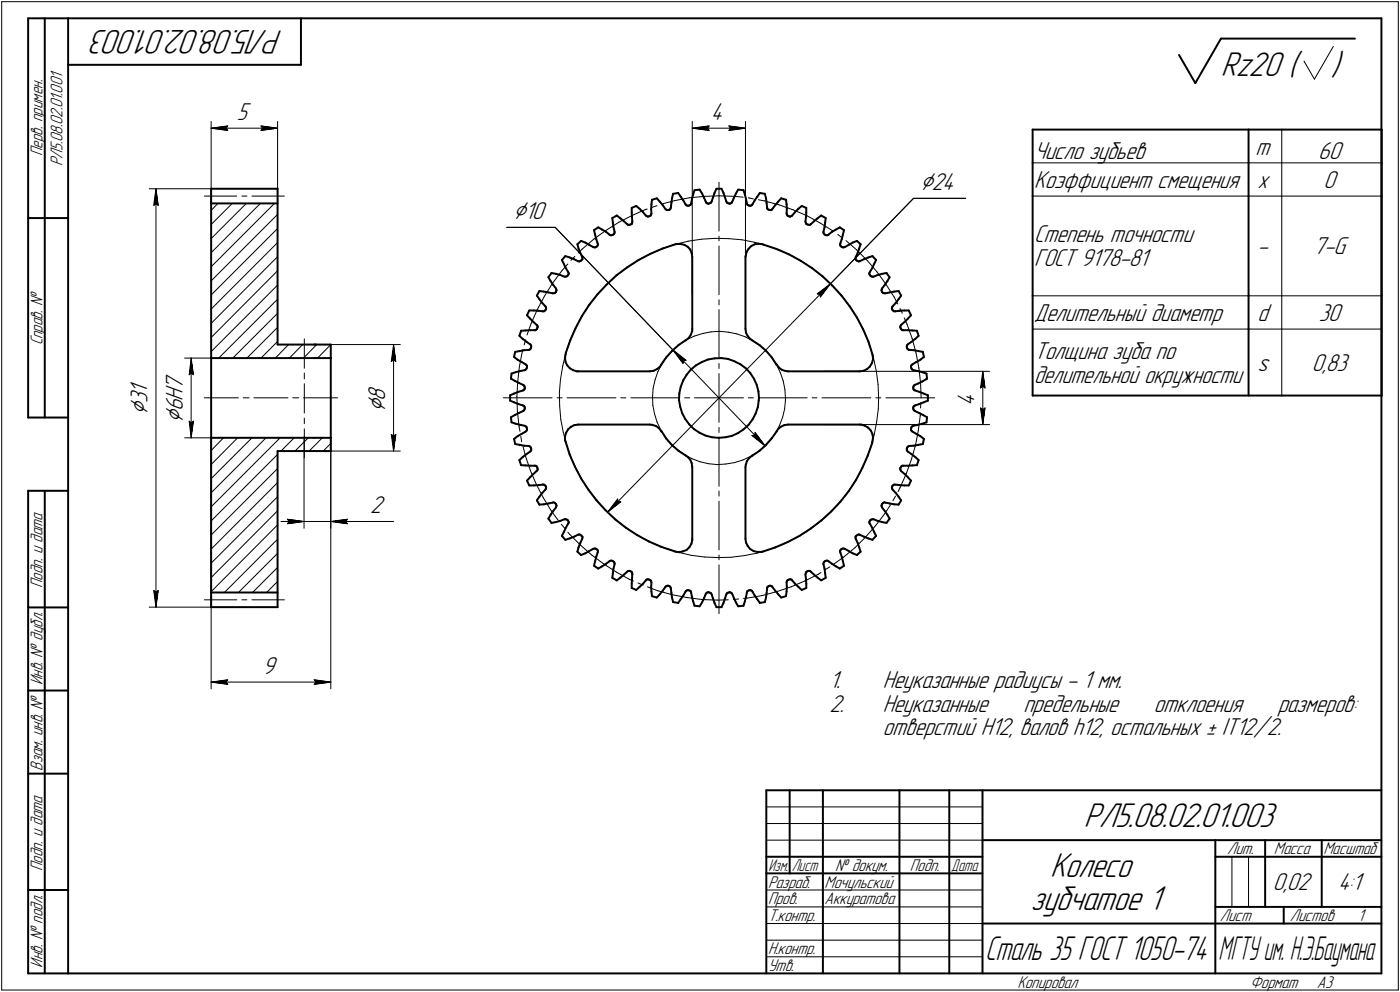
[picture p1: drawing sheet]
<svg xmlns="http://www.w3.org/2000/svg" width="421mm" height="298mm" viewBox="0 0 421 298" stroke-linecap="round" stroke-linejoin="round" font-family="sans-serif">
<defs><g id="words">
<g font-size="10.9">
<text x="85" y="9" transform="rotate(-180 85 9)">РЛ5.08.02.01.003</text>
<text x="367.2" y="22.8">Rz20 (</text>
<text x="400.3" y="22.8">)</text>
<text x="326" y="248.5">РЛ5.08.02.01.003</text>
<text x="315.8" y="263.5">Колесо</text>
<text x="310" y="273.5">зубчатое 1</text>
</g>
<text font-size="10.7" x="296.3" y="288.5">Сталь 35 ГОСТ 1050-74</text>
<text font-size="10.6" x="366.5" y="288.5">МГТУ им. Н.Э.Баумана</text>
<g font-size="8.5">
<text x="276.8" y="57">⌀24</text>
<text x="154.4" y="65.7">⌀10</text>
<text x="44.3" y="124.7" transform="rotate(-90 44.3 124.7)">⌀</text>
<text x="115.8" y="123.8" transform="rotate(-90 115.8 123.8)">⌀</text>
<text x="55" y="127" transform="rotate(-90 55 127)">⌀</text>
</g>
<g font-size="7.8">
<text x="71.2" y="36">5</text>
<text x="213.7" y="36">4</text>
<text x="311" y="47.9">Число зубьев</text>
<text x="377.6" y="46.4">m</text>
<text x="396.4" y="47.9">60</text>
<text x="311" y="56.4">Коэффициент смещения</text>
<text x="378.2" y="56.4">x</text>
<text x="398" y="56.4">0</text>
<text x="311" y="72.9">Степень точности</text>
<text x="378.2" y="76.4">-</text>
<text x="395" y="76.4">7-G</text>
<text x="311" y="80">ГОСТ 9178-81</text>
<text x="311" y="96.4">Делительный диаметр</text>
<text x="378.2" y="96.4">d</text>
<text x="396.6" y="96.4">30</text>
<text x="311" y="107.9">Толщина зуба по</text>
<text x="378.2" y="111.4">s</text>
<text x="394.5" y="111.4">0,83</text>
<text x="44.3" y="118.4" transform="rotate(-90 44.3 118.4)">1</text>
<text x="55" y="117.2" transform="rotate(-90 55 117.2)">7</text>
<text x="311" y="115">делительной окружности</text>
<text x="44.3" y="121.2" transform="rotate(-90 44.3 121.2)">3</text>
<text x="55" y="123.5" transform="rotate(-90 55 123.5)">6</text>
<text x="55" y="120.4" transform="rotate(-90 55 120.4)">H</text>
<text x="115.8" y="120.4" transform="rotate(-90 115.8 120.4)">8</text>
<text x="293.1" y="122.1" transform="rotate(-90 293.1 122.1)">4</text>
<text x="111.4" y="154.2">2</text>
<text x="79" y="202.4">9</text>
<text x="249.5" y="206.7">1.</text>
<text x="265.5" y="206.7">Неуказанные радиусы - 1 мм.</text>
<text x="249.5" y="213.8">2.</text>
<text x="265.5" y="213.8">Неуказанные</text>
<text x="307.8" y="213.8">предельные</text>
<text x="347" y="213.8">отклоения</text>
<text x="384.3" y="213.8">размеров:</text>
<text x="265.5" y="221">отверстий H12, валов h12, остальных ± IT12/2.</text>
<text x="382.8" y="267.5">0,02</text>
<text x="402.4" y="267.5">4:1</text>
</g>
<g font-size="5.4">
<text x="12.8" y="46.9" transform="rotate(-90 12.8 46.9)">Перв. примен.</text>
<text x="18.8" y="50" transform="rotate(-90 18.8 50)">РЛ5.08.02.01.001</text>
<text x="12.8" y="103.8" transform="rotate(-90 12.8 103.8)">Справ. №</text>
<text x="12.8" y="176.7" transform="rotate(-90 12.8 176.7)">Подп. и дата</text>
<text x="12.8" y="205.8" transform="rotate(-90 12.8 205.8)">Инв. № дубл.</text>
<text x="12.8" y="231.6" transform="rotate(-90 12.8 231.6)">Взам. инв. №</text>
<text x="369.1" y="256.8">Лит.</text>
<text x="383.1" y="256.8">Масса</text>
<text x="398" y="256.8">Масштаб</text>
<text x="12.8" y="261.7" transform="rotate(-90 12.8 261.7)">Подп. и дата</text>
<text x="251.2" y="261.8">№ докум.</text>
<text x="273.6" y="261.8">Подп.</text>
<text x="231" y="266.8">Разраб.</text>
<text x="248" y="266.8">Мочульский</text>
<text x="231" y="271.8">Пров.</text>
<text x="248" y="271.8">Аккуратова</text>
<text x="231" y="276.8">Т.контр.</text>
<text x="366.9" y="276.8">Лист</text>
<text x="387.9" y="276.8">Листов</text>
<text x="408.4" y="276.8">1</text>
<text x="231" y="286.8">Н.контр.</text>
<text x="12.8" y="290.8" transform="rotate(-90 12.8 290.8)">Инв. № подл.</text>
<text x="231" y="291.8">Утв.</text>
<text x="306" y="296.8">Копировал</text>
<text x="376" y="296.8">Формат</text>
<text x="396" y="296.8">A3</text>
</g>
<g font-size="5.3">
<text x="231.1" y="261.8">Изм.</text>
<text x="238.1" y="261.8">Лист</text>
<text x="286.1" y="261.8">Дата</text>
</g>
</g></defs>
<g fill="none" stroke="#000" stroke-width=".59">
<path d="M8.5 5.5v120zM8.5 5.5h12zM13.5 5.5v120zM20.5 5.5v287zM20.5 5.5h395zM20.5 19.5h70zM90.5 5.5v14zM354.6 16.5l4.9 8.5zM367.2 11.6l-7.7 13.4zM367.2 11.6h40.3zM415.5 5.5v287zM310.6 38.9h64.9z"/>
<path d="M310.6 38.9v10zM375.5 38.9h10zM375.5 38.9v10zM385.5 38.9h30zM415.5 38.9v10zM63.5 56.7h20zM63.5 56.7v4.4zM83.5 56.7v46.8zM197.5 59.6l1 1zM202.1 59.6l-.2 1.4zM202.4 58.3l1.6-.3zM202.4 58.3l-.3 1.3z"/>
<path d="M204 58l.7 1.1zM204.7 59.1l.8 1.1zM208.1 59.8l-.2 1.3zM208.4 58.5l-.3 1.3zM208.9 57.1l1.5-.1zM208.9 57.1l-.5 1.4zM210.4 57l.8 1.2zM211.2 58.2l.6 1.2zM211.8 59.4l.5 1.2zM214.5 59.3l-.5 1.2zM214.9 58l-.4 1.3zM215.5 56.7h1.5z"/>
<path d="M215.5 56.7l-.6 1.3zM217 56.7l.6 1.3zM217.6 58l.4 1.3zM218 59.3l.4 1.2zM220.7 59.4l-.5 1.2zM221.3 58.2l-.6 1.2zM222 57l1.6 .1zM222 57l-.7 1.2zM223.6 57.1l.4 1.4zM224 58.5l.4 1.3zM224.4 59.8l.2 1.3zM227.8 59.1l-.8 1.1z"/>
<path d="M228.5 58l1.5 .3zM228.5 58l-.7 1.1zM230 58.3l.4 1.3zM230.4 59.6l.1 1.4zM234.9 59.6l1.5 .4zM234.9 59.6l-.9 1zM310.6 48.9v10zM310.6 58.9v30zM375.5 58.9v30zM375.5 48.9v10zM415.5 48.9v10zM415.5 58.9v30z"/>
<path d="M8.5 65.5h12zM63.5 61.1v46.5zM63.5 61.1h20zM169 78.1l.6 1.2zM169.6 79.3l.6 1.3zM170 77l-1 1.1zM170 77l1.4 .4zM171.4 77.4l1.2 .5zM172.6 77.9l1.2 .6zM173.7 73.4l1.1-1zM173.7 73.4l.3 1.3zM173.8 78.5l.4 .1z"/>
<path d="M174 74.7l.5 1.2zM174.2 78.6l.3-.1zM174.5 78.5l.3-.2zM174.5 75.9l.6 1.3zM174.8 72.4l1.2 .5zM174.8 78.3l.1-.2zM174.9 78.1l.3-.2zM175.1 77.2l.1 .4zM175.2 77.6v.3zM176 72.9l1.2 .7zM177.2 73.6l1.2 .7zM178.4 74.3h.3z"/>
<path d="M178.6 69.2l1.3-.9zM178.6 69.2l.4 1.3zM178.7 74.3h.4zM179 70.5l.3 1.4zM179.1 74.3l.2-.1zM179.3 71.9l.4 1.3zM179.3 74.2l.2-.1zM179.5 74.1l.2-.3zM179.7 73.2l.1 .3zM179.8 73.5l-.1 .3zM179.9 68.3l1.2 .7zM181.1 69l1.2 .7z"/>
<path d="M182.3 69.7l1 .8zM183.3 70.5l.3 .2zM183.6 70.7h.4zM184 70.7l.2-.1zM184.1 65.5l1.4-.7zM184.1 65.5l.2 1.4zM184.2 70.6l.3-.2zM184.3 66.9l.2 1.3zM184.5 68.2l.3 1.4zM184.7 70.2l-.2 .2zM184.8 69.9l-.1 .3zM184.8 69.6v.3z"/>
<path d="M185.5 64.8l1.1 .8zM186.6 65.6l1 .9zM187.6 66.5l1 .9zM188.6 67.4l.3 .2zM188.9 67.6h.3zM189.2 67.6l.4-.1zM189.6 67.5l.2-.1zM189.8 67.4l.3-.2zM190 62.5l1.3-.6zM190 63.8l.1 1.4zM190 62.5v1.3zM190.1 65.2l.1 1.3z"/>
<path d="M190.2 66.9l-.1 .3zM190.2 66.5v.4zM191.3 61.9l1.1 .8zM192 78.1l3.6-1.8zM192.4 62.7l1 1.1zM193.4 63.8l.8 1zM194.2 64.8l.3 .1zM194.5 64.9l.3 .2zM194.8 65.1l.4-.1zM195.2 65l.2-.1zM195.4 64.9l.3-.1zM195.6 76.3l3.7-1.6z"/>
<path d="M195.8 62.7l.1 1.5zM195.8 64.4l-.1 .4zM195.9 61.4l-.1 1.3zM195.9 64.2l-.1 .2zM196.1 60l1.4-.4zM196.1 60l-.2 1.4zM198.5 60.6l.8 1zM199.3 61.6l.8 1.1zM199.3 74.7l3.8-1.3zM200.1 62.7l.2 .3zM200.3 63l.4 .2zM200.7 63.2l.3-.1z"/>
<path d="M201 63.1h.3zM201.3 63.1l.2-.2zM201.7 62.7l-.2 .2zM201.8 62.3l-.1 .4zM201.9 61l-.1 1.3zM203.1 73.4l.4-.1zM203.5 73.3h1.2zM204.7 73.3l1.1 .3zM205.5 60.2l.7 1.2zM205.8 73.6l1 .6zM206.2 61.4l.1 .2zM206.3 61.6l.4 .2z"/>
<path d="M206.7 61.8h.2zM206.8 74.2l.8 .8zM206.9 61.8h.3zM207.2 61.8l.3-.2zM207.5 61.6l.3-.1zM207.6 75l.4 1.1zM207.9 61.1l-.1 .4zM208 76.1l.2 1.1zM208.2 77.2v21.6zM212.3 60.6l.1 .4zM212.4 61l.3 .1zM212.7 61.1l.3 .1z"/>
<path d="M213 61.2l.3-.1zM213.3 61.1l.3-.1zM213.6 61l.3-.1zM214 60.5l-.1 .4zM218.4 60.5l.2 .4zM218.6 60.9l.3 .1zM218.9 61l.3 .1zM219.2 61.1l.3 .1zM219.5 61.2l.2-.1zM219.7 61.1l.3-.1zM220.2 60.6l-.2 .4zM224.2 77.2v21.6z"/>
<path d="M224.3 76.9l-.1 .3zM224.5 75.7l-.2 1.2zM224.6 61.1l.1 .4zM224.7 61.5l.3 .1zM225 61.6l.3 .2zM225.1 74.8l-.6 .9zM225.3 61.8h.3zM225.6 61.8h.2zM225.8 61.8l.3-.2zM226 73.9l1-.5zM226 73.9l-.9 .9zM226.3 61.4l-.2 .2z"/>
<path d="M227 60.2l-.7 1.2zM227 73.4l1.2-.2zM228.2 73.2l1.2 .2zM229.4 73.4l.4 .2zM229.8 73.6l3.8 1.2zM230.5 61l.2 1.3zM230.7 62.3v.4zM230.7 62.7l.3 .2zM231 62.9l.2 .2zM231.2 63.1h.3zM231.5 63.1l.3 .1zM231.8 63.2l.4-.2z"/>
<path d="M232.3 62.7l-.1 .3zM233.2 61.6l-.9 1.1zM233.6 74.8l3.7 1.7zM234 60.6l-.8 1zM236.4 60l.2 1.4zM236.6 61.4v1.3zM236.6 64.2v.2zM236.6 62.7v1.5zM236.6 64.4l.2 .4zM236.8 64.8l.3 .1zM237.1 64.9l.2 .1zM237.3 65l.4 .1z"/>
<path d="M237.3 76.5l3.6 1.9zM237.7 65.1l.3-.2zM238 64.9l.3-.1zM239.1 63.8l-.8 1zM239.1 63.8l1-1.1zM240.1 62.7l1-.8zM240.9 78.4l3.4 2.2zM241.1 61.9l1.4 .6zM242.2 66.5l.1 .4zM242.3 66.9l.1 .3zM242.4 67.2l.3 .2zM242.4 65.2l-.2 1.3z"/>
<path d="M242.5 62.5v1.3zM242.5 63.8l-.1 1.4zM242.7 67.4l.2 .1zM242.9 67.5l.3 .1zM243.2 67.6h.4zM243.6 67.6l.2-.2zM243.8 67.4l1.1-.9zM244.9 66.5l1-.9zM245.9 65.6l1.1-.8zM247 64.8l1.3 .7zM247.6 69.6v.3zM247.6 69.9l.1 .3z"/>
<path d="M247.7 70.2l.3 .2zM248 70.4l.2 .2zM248 68.2l-.4 1.4zM248.2 66.9l-.2 1.3zM248.2 70.6l.3 .1zM248.3 65.5l-.1 1.4zM248.5 70.7h.3zM248.8 70.7l.4-.2zM249.2 70.5l1-.8zM250.2 69.7l1.2-.7zM251.4 69l1.2-.7zM252.6 68.3l1.2 .9z"/>
<path d="M252.6 73.5l.1 .3zM252.7 73.2l-.1 .3zM252.7 73.8l.3 .3zM253 74.1l.2 .1zM253.2 71.9l-.5 1.3zM253.2 74.2l.2 .1zM253.4 74.3h.3zM253.5 70.5l-.3 1.4zM253.7 74.3h.4zM253.8 69.2l-.3 1.3zM254.1 74.3l1.2-.7zM255.3 73.6l1.2-.7z"/>
<path d="M256.5 72.9l1.2-.5zM257.3 77.6v.3zM257.3 77.9l.2 .2zM257.4 77.2l-.1 .4zM257.5 78.1l.2 .2zM257.7 72.4l1.1 1zM257.7 78.3l.3 .2zM258 78.5l.3 .1zM258 75.9l-.6 1.3zM258.3 78.6l.3-.1zM258.4 74.7l-.4 1.2zM258.6 78.5l1.2-.6z"/>
<path d="M258.8 73.4l-.4 1.3zM259.8 77.9l1.3-.5zM261.1 77.4l1.3-.4zM262.4 77l1.1 1.1zM262.9 79.3l-.6 1.3zM263.5 78.1l-.6 1.2zM156.7 99.4l-.5 1.5zM156.7 99.4l1.4-.1zM158.1 99.3l1.3-.1zM158.5 94.7l.9 1.1zM159.2 93.3l-.7 1.4zM159.2 93.3h1.3z"/>
<path d="M159.4 95.8l1 .9zM159.4 99.2h1.4zM160.4 96.7l1 .9zM160.5 93.3l1.4 .1zM160.8 99.2h.3zM161.1 99.2l.3-.2zM161.4 97.6l.2 .3zM161.5 88.8l.7 1.1zM161.5 98.7l-.1 .3zM161.6 97.9l.1 .3zM161.6 98.5l-.1 .2zM161.7 98.2l-.1 .3z"/>
<path d="M161.9 93.4l1.3 .2zM162.2 87.5l-.7 1.3zM162.2 87.5l1.4 .1zM162.2 89.9l.9 1.1zM163.1 91l.9 1zM163.2 93.6h.4zM163.6 93.6l.2-.2zM163.6 87.6l1.3 .3zM163.8 93.4l.3-.3zM164 92l.2 .3zM164.2 92.3l.1 .3zM164.2 92.9l-.1 .2z"/>
<path d="M164.3 92.6l-.1 .3zM164.9 87.9l1.3 .2zM164.9 83.3l.7 1.2zM165.6 84.5l.8 1.1zM165.9 82l-1 1.3zM165.9 82l1.3 .3zM166.2 88.1h.3zM166.4 85.6l.8 1.1zM166.5 88.1h.4zM166.9 88.1l.2-.3zM167.2 87.6l-.1 .2zM167.2 86.7l.1 .3z"/>
<path d="M167.2 82.3l1.3 .3zM167.3 87l.1 .3zM167.4 87.3l-.2 .3zM168.5 82.6l1.3 .5zM169.8 83.1h.3zM170.1 83.1h.3zM170.2 80.6l.7 1.1zM170.4 83.1l.3-.2zM170.9 82.6l-.2 .3zM170.9 81.7l.1 .3zM171 82.4l-.1 .2zM171 82v.4z"/>
<path d="M173.1 98.6l-1.6 3.6zM175 95l-1.9 3.6zM177.2 91.6l-2.2 3.4zM179.7 88.4l-2.5 3.2zM182.5 85.5l2.9-2.8zM182.5 85.5l-2.8 2.9zM185.4 82.7l3.2-2.4zM188.6 80.3l3.4-2.2zM208.2 99.5l-.4 1.1zM208.2 98.8v.7zM224.2 98.8l.2 1.2zM224.4 100l.5 1z"/>
<path d="M244.3 80.6l3.1 2.5zM247.4 83.1l3 2.8zM250.4 85.9l2.7 2.9zM253.1 88.8l2.4 3.2zM255.5 92l2.2 3.4zM257.7 95.4l1.9 3.6zM259.6 99l1.6 3.7zM261.5 82v.4zM261.5 82.4l.1 .2zM261.6 81.7l-.1 .3zM261.6 82.6l.2 .3zM261.8 82.9l.2 .2z"/>
<path d="M262 83.1h.4zM262.3 80.6l-.7 1.1zM262.4 83.1h.3zM262.7 83.1l1.3-.5zM264 82.6l1.3-.3zM265.1 87.3l.2 .3zM265.2 87l-.1 .3zM265.3 87.6v.2zM265.3 86.7l-.1 .3zM265.3 82.3l1.3-.3zM265.3 87.8l.3 .3zM265.6 88.1h.3z"/>
<path d="M265.9 88.1h.4zM266.1 85.6l-.8 1.1zM266.3 88.1l1.2-.2zM266.6 82l.9 1.3zM266.9 84.5l-.8 1.1zM267.5 87.9l1.4-.3zM267.5 83.3l-.6 1.2zM268.2 92.6l.1 .3zM268.3 92.3l-.1 .3zM268.3 92.9l.1 .2zM268.4 93.1l.2 .3zM268.5 92l-.2 .3z"/>
<path d="M268.6 93.4l.3 .2zM268.9 93.6h.3zM268.9 87.6l1.4-.1zM269.2 93.6l1.4-.2zM269.4 91l-.9 1zM270.3 87.5l.7 1.3zM270.3 89.9l-.9 1.1zM270.6 93.4l1.3-.1zM270.8 98.5l.1 .2zM270.8 98.2v.3zM270.8 97.9v.3zM270.9 98.7l.2 .3z"/>
<path d="M271 88.8l-.7 1.1zM271 97.6l1.1-.9zM271 97.6l-.2 .3zM271.1 99l.3 .2zM271.4 99.2h.3zM271.7 99.2h1.3zM271.9 93.3h1.4zM273 99.2l1.4 .1zM273 95.8l-.9 .9zM273.3 93.3l.7 1.4zM274 94.7l-1 1.1zM274.4 99.3l1.4 .1z"/>
<path d="M275.8 99.4l.5 1.5zM310.6 88.9v30zM375.5 88.9v10zM375.5 98.9v20zM415.5 88.9v30zM63.5 107.6h31zM63.5 107.6v24zM83.5 103.5h11.6zM94.5 103.5h5zM94.5 107.6h5zM99.5 103.5v4.1zM99.5 107.6v24z"/>
<path d="M153.4 118.8v1.6zM153.4 118.8l1.2-.5zM153.7 113.8l1.2 .7zM153.8 112.3l-.1 1.5zM153.8 112.3l1.3-.5zM154.6 107.3l1.1 .8zM154.6 118.3l1.3-.5zM154.9 114.5l1.1 .6zM154.9 105.7l-.3 1.6zM154.9 105.7l1.4-.2zM155.1 111.8l1.4-.3zM155.7 108.1l1.2 .7z"/>
<path d="M155.9 117.8l1.3-.5zM156 115.1l1.3 .6zM156.2 100.9l1 1zM156.3 105.5l1.3-.3zM156.5 111.5l1.2-.2zM156.9 108.8l1.2 .7zM157.2 101.9l1.1 .8zM157.2 117.3h.3zM157.3 115.7l.3 .1zM157.5 117.3l.2-.3zM157.6 115.8l.1 .3zM157.6 105.2h1.4z"/>
<path d="M157.7 116.1l.1 .3zM157.7 111.3l.4-.2zM157.8 116.7l-.1 .3zM157.8 116.4v.3zM158.1 109.5l.2 .2zM158.1 111.1l.2-.3zM158.3 109.7l.2 .3zM158.3 102.7l1.1 .8zM158.4 110.6l-.1 .2zM158.5 110v.3zM158.5 110.3l-.1 .3zM159 105.2l.3-.1z"/>
<path d="M159.3 105.1l.2-.2zM159.4 103.5l.3 .2zM159.7 103.7l.1 .3zM159.7 104.6l-.2 .3zM159.8 104v.3zM159.8 104.3l-.1 .3zM169.9 107.6l.2 1.2zM170.1 106.5l-.2 1.1zM170.1 108.8l.5 1zM170.2 106l-.1 .5zM170.6 109.8l.8 .9zM171.4 110.7l1 .6z"/>
<path d="M171.5 102.2l-1.3 3.8zM172.4 111.3l1.1 .3zM173.5 111.6h.4zM173.9 111.6h21.5zM195.4 111.6l1.2-.2zM196.6 111.4l1-.5zM197.6 110.9l.9-.7zM198.9 109.6l-.4 .6zM200.3 107.4l-1.4 2.2zM202.1 105.5l-1.8 1.9zM202.1 105.5l1.9-1.8zM204 103.7l2.2-1.4z"/>
<path d="M204.3 118.2l-.1 2zM204.7 116.2l-.4 2zM205.5 114.3l-.8 1.9zM206.2 102.3h.1M206.2 102.3l1-.8zM206.5 112.6l-1 1.7zM207.8 111.1l1.5-1.3zM207.8 111.1l-1.3 1.5zM207.8 100.6l-.6 .9zM209.3 109.8l1.8-1zM211.1 108.8l1.8-.8zM212.9 108l2-.3z"/>
<path d="M214.9 107.7l2-.1zM216.9 107.6l2 .3zM218.9 107.9l1.9 .6zM220.8 108.5l1.9 1zM222.7 109.5l1.6 1.2zM224.3 110.7l1.3 1.4zM224.9 101l.7 .9zM225.6 101.9l.6 .4zM225.6 112.1l1.1 1.7zM226.2 102.3l2.2 1.4zM226.7 113.8l.9 1.9zM227.6 115.7l.5 1.9z"/>
<path d="M228.1 117.6l.2 1.9zM228.3 119.5l-.1 .9zM228.4 103.7l2 1.7zM230.4 105.4l1.7 2zM232.1 107.4l1.4 2.2zM233.5 109.6h.1M233.6 109.6l.7 .9zM234.3 110.5l.9 .7zM235.2 111.2l1.1 .3zM236.3 111.5l.7 .1zM237 111.6h21.6zM258.6 111.6l1.2-.2z"/>
<path d="M259.8 111.4l1-.5zM260.8 110.9l.8-.7zM261.2 102.7l1.2 3.8zM262.2 109.1l-.6 1.1zM262.4 106.5l.1 .3zM262.5 106.8l.1 1.2zM262.6 108l-.4 1.1zM272.7 104.3l.1 .3zM272.7 104v.3zM272.8 104.6l.2 .3zM272.8 103.7l-.1 .3zM273 104.9l.2 .2z"/>
<path d="M273 103.5l1.2-.8zM273 103.5l-.2 .2zM273.2 105.1l.3 .1zM273.5 105.2h1.3zM274 110.3l.1 .3zM274 110v.3zM274.1 110.6l.1 .2zM274.2 110.8l.2 .3zM274.2 102.7l1.1-.8zM274.2 109.7l.2-.2zM274.2 109.7l-.2 .3zM274.4 111.1l.3 .2z"/>
<path d="M274.4 109.5l1.2-.7zM274.7 116.4v.3zM274.7 116.7v.3zM274.7 117l.3 .3zM274.7 116.1v.3zM274.7 111.3l1.3 .2zM274.8 105.2l1.4 .3zM274.9 115.8l.3-.1zM274.9 115.8l-.2 .3zM275 117.3h.3zM275.2 115.7l1-.5zM275.3 117.3l1.2 .5z"/>
<path d="M275.3 101.9l1-1zM275.6 108.8l1.2-.7zM276 111.5l1.4 .3zM276.2 115.2l1.2-.6zM276.2 105.5l1.3 .2zM276.5 117.8l1.3 .5zM276.8 108.1l1.1-.8zM277.4 114.6l1.2-.6zM277.4 111.8l1.2 .5zM277.5 105.7l.4 1.6zM277.8 118.3l1.3 .5zM278.6 114l.2-.2z"/>
<path d="M278.6 112.3l.2 1.5zM279.1 118.8v1.6zM310.6 118.9h74.9zM385.5 118.9h30zM8.5 125.5h12zM63.5 131.6v50.9zM63.5 131.6h31zM83.5 135.6h11zM83.5 135.6v46.9zM94.5 135.6h5zM94.5 131.6h5zM99.5 131.6v4z"/>
<path d="M153.4 120.4l1.2 .5zM153.7 125.4l.1 1.5zM153.7 125.4l1.2-.7zM153.8 126.9l1.3 .4zM154.6 131.9l.3 1.5zM154.6 131.9l1.1-.8zM154.6 120.9l1.3 .5zM154.9 124.7l1.1-.6zM154.9 133.4l1.4 .3zM155.1 127.3l1.4 .4zM155.7 131.1l1.2-.7zM155.9 121.4l1.3 .4z"/>
<path d="M156 124.1l1.3-.6zM156.2 138.3l.5 1.5zM156.2 138.3l1-1zM156.3 133.7l1.3 .2zM156.5 127.7l1.2 .2zM156.7 139.8l1.4 .1zM156.9 130.4l1.2-.7zM157.2 121.8l.3 .1zM157.2 137.3l1.1-.8zM157.3 123.5l.3-.1zM157.5 121.9l.2 .3zM157.6 133.9l1.4 .1z"/>
<path d="M157.7 122.2l.1 .3zM157.7 123.1l-.1 .3zM157.7 127.9l.4 .2zM157.8 122.8l-.1 .3zM157.8 122.5v.3zM158.1 129.7l.2-.2zM158.1 139.9l1.3 .1zM158.1 128.1l.2 .2zM158.3 136.5l1.1-.8zM158.3 128.3l.1 .3zM158.4 128.6l.1 .3zM158.5 129.2l-.2 .3z"/>
<path d="M158.5 128.9v.3zM159 134l.3 .1zM159.3 134.1l.2 .2zM159.4 135.7l.3-.2zM159.4 140h1.4zM159.5 134.3l.2 .3zM159.7 134.6l.1 .3zM159.8 135.2l-.1 .3zM159.8 134.9v.3zM160.8 140h.3zM161.1 140l.3 .1zM169.9 131.1v1.1z"/>
<path d="M169.9 132.2l.2 .5zM170.1 132.7l1.2 3.8zM170.3 130l-.4 1.1zM170.9 129l.8-.7zM170.9 129l-.6 1zM171.3 136.5l1.6 3.7zM171.7 128.3l1-.5zM172.7 127.8l1.2-.2zM173.9 127.6h21.5zM195.4 127.6l.8 .1zM196.2 127.7l1.1 .3zM197.3 128l.9 .7z"/>
<path d="M198.2 128.7l.7 .9zM199 129.6h.1M199 129.6l1.4 2.2zM200.4 131.8l1.7 2zM202.1 133.8l1.9 1.7zM204 135.5l2.2 1.4zM204.2 120.2l.4 2zM204.6 122.2l.5 1.9zM205.1 124.1l1 1.8zM206.1 125.9l1.2 1.6zM206.2 136.9l.6 .4zM206.8 137.3l.8 .9z"/>
<path d="M207.3 127.5l1.4 1.4zM207.6 138.2l.4 1zM208 139.2l.2 1.2zM208.7 128.9l1.7 1.1zM210.4 130l1.8 .9zM212.2 130.9l1.9 .5zM214.1 131.4l2.1 .2zM216.2 131.6l2-.2zM218.2 131.4l1.9-.4zM220.1 131l1.9-.9zM222 130.1l1.6-1.1zM223.6 129l1.5-1.3z"/>
<path d="M224.3 139.7l-.1 .7zM224.6 138.6l-.3 1.1zM225.3 137.7l.9-.8zM225.3 137.7l-.7 .9zM226.3 136.9h.1M226.3 126.1l-1.2 1.6zM226.3 136.9l2.1-1.4zM227.2 124.3l-.9 1.8zM227.9 122.3l-.7 2zM228.2 120.4l-.3 1.9zM228.4 135.5l2-1.8zM232.1 131.7l-1.7 2z"/>
<path d="M233.6 129.6l-1.5 2.1zM233.9 129l.9-.7zM233.9 129l-.3 .6zM234.8 128.3l1.1-.5zM235.9 127.8l1.1-.2zM237 127.6h21.6zM258.6 127.6h.4zM259 127.6l1.1 .3zM260.1 127.9l1 .6zM260.9 137l-1.6 3.6zM261.1 128.5l.8 .9zM261.9 129.4l.5 1z"/>
<path d="M262.3 133.2l-1.4 3.8zM262.4 130.4l.2 1.1zM262.4 132.7l-.1 .5zM262.6 131.5l-.2 1.2zM271.4 140h.3zM271.7 140h1.3zM272.7 134.9v.3zM272.7 135.2l.1 .3zM272.8 135.5l.2 .2zM272.8 134.6l-.1 .3zM273 134.3l.2-.2zM273 134.3l-.2 .3z"/>
<path d="M273 135.7l1.2 .8zM273 140l1.4-.1zM273.2 134.1l.3-.1zM273.5 134l1.3-.1zM274 128.9v.3zM274 129.2l.2 .3zM274.1 128.6l-.1 .3zM274.2 136.5l1.1 .8zM274.2 129.5l.2 .2zM274.2 128.3l.2-.2zM274.2 128.3l-.1 .3zM274.4 139.9l1.4-.1z"/>
<path d="M274.4 128.1l.3-.2zM274.4 129.7l1.2 .7zM274.7 122.8v.3zM274.7 122.5v.3zM274.7 123.1l.2 .3zM274.7 127.9l1.3-.2zM274.7 122.2v.3zM274.8 133.9l1.4-.2zM274.9 123.4l.3 .1zM275 121.9l.3-.1zM275 121.9l-.3 .3zM275.2 123.5l1.2 .6z"/>
<path d="M275.3 137.3l1 1zM275.3 121.8l1.2-.4zM275.6 130.4l1.2 .7zM276 127.7l1.4-.4zM276.2 133.7l1.3-.3zM276.3 138.3l-.5 1.5zM276.4 124.1l1.2 .6zM276.5 121.4l1.3-.5zM276.8 131.1l1.1 .8zM277.4 127.3l1.2-.4zM277.6 124.7l1.2 .7zM277.8 120.9l1.3-.5z"/>
<path d="M277.9 131.9l-.4 1.5zM278.8 125.4l-.2 1.5zM8.5 147.5v145zM8.5 147.5h12zM13.5 147.5v145zM158.5 144.4l.7 1.5zM159.2 145.9h1.3zM159.4 143.4l-.9 1zM159.4 143.4l1-.9zM160.4 142.5l1-.9zM160.5 145.9l1.4-.1zM161.4 141.6l.2-.3z"/>
<path d="M161.4 140.1l.1 .4zM161.5 150.4l.7 1.2zM161.5 140.5l.1 .1zM161.6 140.6l.1 .4zM161.7 141l-.1 .3zM161.9 145.8l1.3-.2zM162.2 149.3l-.7 1.1zM162.2 151.6h1.4zM163.1 148.2l-.9 1.1zM163.2 145.6h.4zM163.6 145.6l.2 .2zM163.6 151.6l1.3-.3z"/>
<path d="M163.8 145.8l.3 .2zM164 147.2l-.9 1zM164.1 146l.1 .2zM164.2 146.9l-.2 .3zM164.2 146.2l.1 .4zM164.3 146.6l-.1 .3zM164.9 155.9l1 1.2zM164.9 151.3l1.3-.3zM165.6 154.7l-.7 1.2zM165.9 157.1l1.3-.2zM166.2 151h.3zM166.4 153.6l-.8 1.1z"/>
<path d="M166.5 151l.4 .1zM166.9 151.1l.2 .3zM167.1 151.4l.1 .2zM167.2 152.5l-.8 1.1zM167.2 151.6l.2 .3zM167.2 156.9l1.3-.4zM167.3 152.2l-.1 .3zM167.4 151.9l-.1 .3zM168.5 156.5l1.3-.5zM169.6 159.9l-.6 1.1zM169.8 156h.3zM170.1 156l.3 .1z"/>
<path d="M170.2 158.6l-.6 1.3zM170.4 156.1l.3 .2zM170.7 156.3l.2 .2zM170.9 156.5l.1 .3zM170.9 157.4l-.7 1.2zM171 157.1l-.1 .3zM171 156.8v.3zM172.9 140.2l1.9 3.6zM174.8 143.8l2.2 3.4zM177 147.2l2.4 3.2zM179.4 150.4l2.7 2.9zM182.1 153.3l3 2.8z"/>
<path d="M185.1 156.1l3.1 2.5zM188.2 158.6l3.4 2.2zM208.2 140.4v21.5zM224.2 140.4v21.5zM243.8 158.8l3.3-2.4zM247.1 156.4l2.9-2.7zM252.7 150.8l-2.7 2.9zM255.3 147.6l-2.6 3.2zM257.5 144.2l-2.2 3.4zM259.3 140.6l-1.8 3.6zM261.5 156.8v.3zM261.5 157.1l.1 .3z"/>
<path d="M261.6 156.5l-.1 .3zM261.6 157.4l.7 1.2zM261.8 156.3l-.2 .2zM261.8 156.3l.2-.2zM262 156.1l.4-.1zM262.3 158.6l.6 1.3zM262.4 156h.3zM262.7 156l1.3 .5zM262.9 159.9l.6 1.1zM264 156.5l1.3 .4zM265.1 151.9l.1 .3zM265.2 152.2l.1 .3z"/>
<path d="M265.3 152.5l.8 1.1zM265.3 156.9l1.3 .2zM265.3 151.6l-.2 .3zM265.3 151.4v.2zM265.6 151.1l.3-.1zM265.6 151.1l-.3 .3zM265.9 151h.4zM266.1 153.6l.8 1.1zM266.3 151l1.2 .3zM266.9 154.7l.6 1.2zM267.5 155.9l-.9 1.2zM267.5 151.3l1.4 .3z"/>
<path d="M268.2 146.6l.1 .3zM268.3 146.2l-.1 .4zM268.3 146.9l.2 .3zM268.4 146l-.1 .2zM268.5 147.2l.9 1zM268.6 145.8l.3-.2zM268.6 145.8l-.2 .2zM268.9 145.6h.3zM268.9 151.6h1.4zM269.2 145.6l1.4 .2zM269.4 148.2l.9 1.1zM270.3 149.3l.7 1.1z"/>
<path d="M270.6 145.8l1.3 .1zM270.8 140.6v.4zM270.8 141v.3zM270.8 141.3l.2 .3zM270.9 140.5l-.1 .1zM271 150.4l-.7 1.2zM271 141.6l1.1 .9zM271.1 140.1l.3-.1zM271.1 140.1l-.2 .4zM271.9 145.9h1.4zM272.1 142.5l.9 .9zM273 143.4l1 1z"/>
<path d="M274 144.4l-.7 1.5zM63.5 178.1h20zM169 161l1 1.2zM170 162.2l1.4-.4zM171.4 161.8l1.2-.5zM172.6 161.3l1.2-.6zM173.7 165.8l1.1 1zM173.8 160.7l.4-.1zM174 164.5l-.3 1.3zM174.2 160.6l.3 .1zM174.5 163.2l-.5 1.3zM174.5 160.7l.3 .2z"/>
<path d="M174.8 166.8l1.2-.5zM174.8 160.9l.1 .1zM174.9 161l.3 .3zM175.1 162l-.6 1.2zM175.2 161.6l-.1 .4zM175.2 161.3v.3zM176 166.3l1.2-.7zM177.2 165.6l1.2-.7zM178.4 164.9l.3-.1zM178.6 170l1.3 .9zM178.7 164.8h.4zM179 168.7l-.4 1.3z"/>
<path d="M179.1 164.8l.2 .1zM179.3 164.9l.2 .2zM179.3 167.3l-.3 1.4zM179.5 165.1l.2 .3zM179.7 165.4l.1 .3zM179.7 166l-.4 1.3zM179.8 165.7l-.1 .3zM179.9 170.9l1.2-.7zM181.1 170.2l1.2-.8zM182.3 169.4l1-.7zM183.3 168.7l.3-.2zM183.6 168.5h.4z"/>
<path d="M184 168.5l.2 .1zM184.1 173.7l1.4 .7zM184.2 168.6l.3 .1zM184.3 172.3l-.2 1.4zM184.5 170.9l-.2 1.4zM184.5 168.7l.2 .3zM184.7 169l.1 .2zM184.8 169.6l-.3 1.3zM184.8 169.2v.4zM185.5 174.4l1.1-.8zM186.6 173.6l1-.9zM187.6 172.7l1-.9z"/>
<path d="M188.6 171.8l.3-.2zM188.9 171.6l.3-.1zM189.2 171.5l.4 .1zM189.6 171.6l.2 .2zM189.8 171.8l.3 .2zM190 176.7l1.3 .6zM190 175.3v1.4zM190.1 174l-.1 1.3zM190.1 172l.1 .3zM190.2 172.6l-.1 1.4zM190.2 172.3v.3zM191.3 177.3l1.1-.9z"/>
<path d="M191.6 160.8l3.6 1.9zM192.4 176.4l1-1zM194.2 174.4l.3-.2zM194.2 174.4l-.8 1zM194.5 174.2l.3-.1zM194.8 174.1l.4 .1zM195.2 174.2h.2zM195.2 162.7l3.7 1.6zM195.4 174.2l.3 .2zM195.7 174.4l.1 .3zM195.8 174.7l.1 .3zM195.8 176.4l.1 1.4z"/>
<path d="M195.9 177.8l.2 1.4zM195.9 175l-.1 1.4zM196.1 179.2l1.4 .4zM198.5 178.6l-1 1zM198.9 164.3l3.8 1.3zM199.3 177.5l-.8 1.1zM200.1 176.4l-.8 1.1zM200.3 176.2l.4-.2zM200.3 176.2l-.2 .2zM200.7 176h.3zM201 176l.3 .1zM201.3 176.1l.2 .2z"/>
<path d="M201.5 176.3l.2 .2zM201.7 176.5l.1 .4zM201.8 176.9l.1 1.3zM201.9 178.2l.2 1.4zM202.1 179.6l.3 1.3zM202.7 165.6l.4 .2zM203.1 165.8l1.2 .1zM204.3 165.9l1.1-.2zM205.4 165.7l1.1-.4zM205.5 179l-.8 1.1zM206.2 177.8l-.7 1.2zM206.3 177.5l.4-.1z"/>
<path d="M206.3 177.5l-.1 .3zM206.5 165.3l.8-.9zM206.7 177.4h.2zM206.9 177.4h.3zM207.2 177.4l.3 .1zM207.5 177.5l.3 .2zM207.8 177.7l.1 .4zM207.9 178.1l.2 1.3zM207.9 163.4l-.6 1zM208.1 179.4l.3 1.3zM208.2 162.3l-.3 1.1zM208.2 161.9v.4z"/>
<path d="M211.8 179.7l-.6 1.3zM212.3 178.5l-.5 1.2zM212.4 178.2l.3-.1zM212.4 178.2l-.1 .3zM212.7 178.1l.3-.1zM213 178l.3 .1zM213.3 178.1h.3zM213.6 178.1l.3 .2zM213.9 178.3l.1 .3zM214 178.6l.5 1.3zM214.5 179.9l.4 1.3zM218 179.9l-.4 1.3z"/>
<path d="M218.4 178.6l-.4 1.3zM218.6 178.3l.3-.2zM218.6 178.3l-.2 .3zM218.9 178.1h.3zM219.2 178.1l.3-.1zM219.5 178l.2 .1zM219.7 178.1l.3 .1zM220 178.2l.2 .3zM220.2 178.5l.5 1.2zM220.7 179.7l.6 1.3zM224.2 161.9l.2 1.2zM224.4 179.4l-.4 1.3z"/>
<path d="M224.4 163.1l.5 1zM224.6 178.1l-.2 1.3zM224.7 177.7l.3-.2zM224.7 177.7l-.1 .4zM224.9 164.1l.7 .9zM225 177.5l.3-.1zM225.3 177.4h.3zM225.6 177.4h.2zM225.6 165l1.1 .6zM225.8 177.4l.3 .1zM226.1 177.5l.2 .3zM226.3 177.8l.7 1.2z"/>
<path d="M226.7 165.6l1.1 .3zM227 179l.8 1.1zM227.8 165.9h1.1zM228.9 165.9l.5-.1zM229.4 165.8l3.8-1.3zM230.4 179.6l-.4 1.3zM230.5 178.2l-.1 1.4zM230.7 176.5v.4zM230.7 176.9l-.2 1.3zM231 176.3l.2-.2zM231 176.3l-.3 .2zM231.2 176.1l.3-.1z"/>
<path d="M231.5 176h.3zM231.8 176l.4 .2zM232.2 176.2l.1 .2zM232.3 176.4l.9 1.1zM233.2 177.5l.8 1.1zM233.2 164.5l3.7-1.6zM234 178.6l.9 1zM234.9 179.6l1.5-.4zM236.6 175v1.4zM236.6 177.8l-.2 1.4zM236.6 174.7v.3zM236.6 176.4v1.4z"/>
<path d="M236.8 174.4l.3-.2zM236.8 174.4l-.2 .3zM236.9 162.9l3.6-1.9zM237.1 174.2h.2zM237.3 174.2l.4-.1zM237.7 174.1l.3 .1zM238 174.2l.3 .2zM238.3 174.4l.8 1zM239.1 175.4l1 1zM240.1 176.4l1 .9zM240.5 161l3.3-2.2zM241.1 177.3l1.4-.6z"/>
<path d="M242.2 172.6l.2 1.4zM242.3 172.3l-.1 .3zM242.4 172l.3-.2zM242.4 172l-.1 .3zM242.4 174l.1 1.3zM242.5 175.3v1.4zM242.7 171.8l.2-.2zM242.9 171.6l.3-.1zM243.2 171.5l.4 .1zM243.6 171.6l.2 .2zM243.8 171.8l1.1 .9zM244.9 172.7l1 .9z"/>
<path d="M245.9 173.6l1.1 .8zM247 174.4l1.3-.7zM247.6 169.2v.4zM247.6 169.6l.4 1.3zM247.7 169l-.1 .2zM248 168.7l-.3 .3zM248 170.9l.2 1.4zM248 168.7l.2-.1zM248.2 172.3l.1 1.4zM248.2 168.6l.3-.1zM248.5 168.5h.3zM248.8 168.5l.4 .2z"/>
<path d="M249.2 168.7l1 .7zM250.2 169.4l1.2 .8zM251.4 170.2l1.2 .7zM252.6 170.9l1.2-.9zM252.6 165.7l.1 .3zM252.7 165.4l-.1 .3zM252.7 166l.5 1.3zM253 165.1l-.3 .3zM253.2 164.9l-.2 .2zM253.2 164.9l.2-.1zM253.2 167.3l.3 1.4zM253.4 164.8h.3z"/>
<path d="M253.5 168.7l.3 1.3zM253.7 164.8l.4 .1zM254.1 164.9l1.2 .7zM255.3 165.6l1.2 .7zM256.5 166.3l1.2 .5zM257.3 161.3v.3zM257.3 161.6l.1 .4zM257.4 162l.6 1.2zM257.5 161l.2-.1zM257.5 161l-.2 .3zM257.7 166.8l1.1-1zM257.7 160.9l.3-.2z"/>
<path d="M258 160.7l.3-.1zM258 163.2l.4 1.3zM258.3 160.6l.3 .1zM258.4 164.5l.4 1.3zM258.6 160.7l1.2 .6zM259.8 161.3l1.3 .5zM261.1 161.8l1.3 .4zM263.5 161l-1.1 1.2zM8.5 182.5h12zM63.5 182.5h20zM202.4 180.9l1.6 .3zM204.7 180.1l-.7 1.1z"/>
<path d="M208.4 180.7l.5 1.3zM208.9 182l1.5 .2zM211.2 181l-.8 1.2zM214.9 181.2l.6 1.3zM215.5 182.5h1.5zM217.6 181.2l-.6 1.3zM221.3 181l.7 1.2zM222 182.2l1.6-.2zM224 180.7l-.4 1.3zM227.8 180.1l.7 1.1zM228.5 181.2l1.5-.3zM8.5 207.5h12z"/>
<path d="M8.5 232.5h12zM230.5 237.5h185zM230.5 237.5v55zM237.5 237.5v25zM247.5 237.5v55zM270.5 237.5v55zM285.5 237.5v55zM295.5 237.5v55zM230.5 257.5h65zM295.5 252.5h120zM365.5 252.5v40zM365.5 257.5h15z"/>
<path d="M380.5 252.5v20zM380.5 257.5h35zM397.5 252.5v20zM8.5 267.5h12zM230.5 262.5h65zM295.5 277.5h70zM365.5 277.5h50zM365.5 272.5h50zM386.1 272.5v5zM8.5 292.5h12zM20.5 292.5h395z"/>
</g>
<g fill="none" stroke="#000" stroke-width=".3">
<path d="M.5 .5v297zM.5 .5h420zM392.2 18.4l3.1 5.4zM401 14l-5.7 9.8zM420.5 .5v297zM63.5 36.5v24.6zM63.5 38.5l5-.7zM63.5 38.5l5 .7zM63.5 38.5h20zM68 38.5l.5 .7zM68.5 37.8l-.5 .7zM78.5 39.2l5-.7z"/>
<path d="M78.5 37.8l.5 .7zM78.5 37.8l5 .7zM79 38.5l-.5 .7zM83.5 36.5v24.6zM208.2 36.5v51.6zM208.2 38.5l5.1-.7zM208.2 38.5l5.1 .7zM208.2 38.5h16zM212.8 38.5l.5 .7zM213.3 37.8l-.5 .7zM219.2 39.2l5-.7zM219.2 37.8l.5 .7z"/>
<path d="M219.2 37.8l5 .7zM219.7 38.5l-.5 .7zM224.2 36.5v51.6zM385.5 38.9v10zM44.9 56.7h18.6zM46.9 56.7l.7 5zM46.9 56.7l-.7 5zM46.9 56.7v125.8zM61.5 58.9h9.7zM72.7 58.9h1.6zM75.8 58.9h9.7zM207.3 59.4l4.6-.4z"/>
<path d="M211.9 59l4.5-.2zM216.2 54.8v14.6zM216.4 58.8l4.6 .2zM221 59l2.5 .3zM225 59.4l.5 .1zM225.5 59.5l1.1 .3zM274.7 59.6l-24.9 25.7zM274.7 59.6h15.7zM310.6 58.9h74.9zM310.6 48.9h64.9zM375.5 48.9h10zM385.5 48.9v10z"/>
<path d="M385.5 58.9h30zM385.5 58.9v30zM385.5 48.9h30zM46.2 61.7l.7-.5zM46.9 61.2l.7 .5zM63.5 75.9l14.8-14.8zM63.5 71.7l10.6-10.6zM63.5 67.5l6.3-6.4zM65.5 61.1l-2 2.1zM83.5 77.1l-20 20.1zM83.5 72.9l-20 20zM152.4 68.3h14.6z"/>
<path d="M167 68.3l35.4 36.9zM170.8 79.3l-1.9 2.1zM171.9 78.1l-.2 .1zM172.9 77l-1 1.1zM175.1 74.8l3.5-2.9zM175.1 74.8l-1.2 1.2zM178.6 71.9l3.6-2.6zM182.2 69.3l3.9-2.5zM186.1 66.8l4-2zM190.1 64.8l4.1-1.9zM192 78.1l3.6-1.8zM194.2 62.9l.4-.1z"/>
<path d="M195.6 76.3l3.7-1.6zM196.1 62.3l1.5-.5zM199.1 61.3l3.8-1zM199.3 74.7l3.8-1.3zM202.9 60.3l4.4-.9zM203.1 73.4l3.9-.9zM207 72.5l4-.6zM211 71.9l4.1-.3zM215.1 71.6l3.9 .1zM216.2 71v1.4zM216.2 73.9v14.7zM219 71.7l4.1 .4z"/>
<path d="M223.1 72.1l3.9 .7zM227 72.8l3.9 1.1zM228.1 60l1.8 .4zM229.9 60.4l4.4 1.2zM230.9 73.9l3.8 1.4zM234.3 61.6l4.3 1.5zM234.7 75.3l3.6 1.7zM238.3 77l3.5 2zM238.6 63.1l4.1 1.8zM241.8 79l3.4 2.3zM242.7 64.9l4 2.2zM246.7 67.1l3.8 2.3z"/>
<path d="M250.5 69.4l.2 .2zM252 70.4l1.2 1.1zM254.4 72.3l3.2 2.8zM257.6 75.1l3.3 3.2zM260.9 78.3l2.9 3.5zM63.5 88.6l20-19.9zM63.5 84.4l20-20zM63.5 80.2l19-19.1zM83.5 85.7l-20 20zM83.5 81.4l-20 20zM159.8 97.1l-1.3 3.6zM161.6 93l-1.8 4.1z"/>
<path d="M163.7 89l-2.1 4zM166.2 85.1l-2.5 3.9zM168.9 81.4l-2.7 3.7zM173.1 98.6l-1.7 3.7zM175 95l-1.9 3.6zM177.2 91.6l-2.2 3.4zM179.7 88.5l-2.5 3.1zM182.5 85.5l2.9-2.7zM182.5 85.5l-2.8 3zM185.4 82.8l3.2-2.5zM188.6 80.3l3.4-2.2zM213.8 99.7l2.6-.1z"/>
<path d="M216.2 90.1v1.5zM216.2 93v14.8zM216.4 99.6l2.6 .2zM219 99.8l2.6 .5zM245.2 81.3l3 2.5zM245.8 88.3l.8 .2zM245.8 88.3l4-3zM246.6 88.5l.1 .7zM248.2 83.8l2.9 2.9zM249.8 85.3l-3.1 3.9zM249.8 85.3l-67.1 68.6zM251.1 86.7l2.7 3z"/>
<path d="M253.8 89.7l2.4 3.3zM256.2 93l2 3.4zM258.2 96.4l1.9 3.6zM260.1 100l1.4 3.8zM263.8 81.8l2.6 3.6zM266.4 85.4l2.5 3.8zM268.9 89.2l1.1 2.2zM270.7 92.7l.3 .6zM271 93.3l.4 .8zM271.9 95.5l.9 2zM272.8 97.5l1.5 4.2zM310.6 98.9h74.9z"/>
<path d="M310.6 88.9h74.9zM385.5 88.9v30zM385.5 98.9h30zM385.5 88.9h30zM55.5 107.6h8zM56.9 112.6l.6-.5zM57.5 107.6l.7 5zM57.5 112.1l.7 .5zM57.5 107.6l-.6 5zM57.5 107.6v24zM61.5 119.5h10.2zM65.8 107.6l17.7-17.7z"/>
<path d="M70 107.6l13.5-13.5zM73.2 119.5h1.7zM74.3 107.6l9.2-9.2zM76.4 119.5h10.2zM78.5 107.6l5-5zM86.8 103.5l-4 4.1zM88.1 119.5h1.7zM91 103.5l-4 4.1zM91.3 119.5h10.2zM91.5 115.3v8.8zM91.5 112.1v1.8zM91.5 101.9v8.8z"/>
<path d="M95.2 103.5l-3.9 4.1zM99.5 103.5l-4 4.1zM99.5 103.5h20.9zM117.7 108.6l.7-.5zM118.4 103.5l.6 5.1zM118.4 108.1l.6 .5zM118.4 103.5l-.7 5.1zM118.4 103.5v32.1zM151.4 119.5h14.6zM155.4 119.2l.2 4.6zM155.7 114.7l-.3 4.5zM156.2 110.2l-.5 4.5z"/>
<path d="M157.1 105.7l-.9 4.5zM157.2 105.1l-.1 .6zM158.1 102.1l-.5 1.5zM167.6 119.5h1.5zM168.2 117.9l.1 4.1zM168.6 114l-.4 3.9zM169.2 110l-.6 4zM170.2 106.1l-1 3.9zM170.5 119.5h14.8zM171.4 102.3l-1.2 3.8zM186.7 119.5h1.5zM189.7 119.5h14.7z"/>
<path d="M196.3 119.2v2.6zM196.4 116.7l-.1 2.5zM197 114.1l-.6 2.6zM197.9 111.7l-.9 2.4zM199.1 109.3l-1.2 2.4zM200.6 107.2l-1.5 2.1zM202.3 105.2l2-1.7zM202.3 105.2l-1.7 2zM202.4 105.2l3.9 3.1zM202.4 105.2l3 4zM202.4 105.2l27.7 28.8zM204.3 103.5l2.1-1.4z"/>
<path d="M205.5 108.4l.8-.1zM205.5 108.4l-.1 .8zM205.9 119.5h1.5zM206.4 102.1l2.4-1.1zM208.8 101l2.4-.8zM208.9 119.5h7.3zM211.2 100.2l2.6-.5zM216.2 119.5v7.4zM216.2 109.2v1.5zM216.2 112.3v7.2zM216.2 119.5h7.4zM221.6 100.3l2.4 .9z"/>
<path d="M224 101.2l2.3 1.2zM225 119.5h1.6zM226.3 102.4l2.2 1.4zM228.1 119.5h14.6zM228.5 103.8l2 1.7zM230.5 105.5l1.7 1.9zM232.2 107.4l1.4 2.2zM233.6 109.6l1.1 2.4zM234.7 112l.8 2.5zM235.5 114.5l.6 2.5zM236.1 117l.1 2.5zM236.2 119.5v.8z"/>
<path d="M244.3 119.5h1.4zM247.2 119.5h14.7zM247.8 111.6h49.8zM261.5 103.8l1.2 3.8zM262.7 107.6l.9 4zM263.4 119.5h1.5zM263.6 111.6l.5 4zM264.1 115.6l.1 3.9zM264.2 119.5v3.3zM266.4 119.5h14.7zM274.3 101.7l1.2 4.4zM275.5 106.1l.9 4.5z"/>
<path d="M276.4 110.6l.5 4.5zM276.9 115.1l.1 4.4zM294.9 116.6l.7-.5zM295.6 111.6l.6 5zM295.6 116.1l.6 .5zM295.6 111.6l-.7 5zM295.6 111.6v16zM55.5 131.6h8zM56.9 126.6l.6 5zM56.9 126.6l.6 .5zM57.5 127.1l.7-.5zM58.2 126.6l-.7 5z"/>
<path d="M63.5 131.6v75.4zM67.2 131.6l-3.7 3.8zM71.5 131.6l-8 8zM84.5 135.6l4-4zM88.7 135.6l4-4zM91.4 131.2v27.5zM91.5 128.9v8.7zM91.5 125.6v1.7zM93 135.6l3.9-4zM97.2 135.6l2.3-2.3zM99.5 131.6v27.1zM99.5 135.6h20.9z"/>
<path d="M99.5 135.6v71.4zM117.7 130.6l.7 5zM117.7 130.6l.7 .5zM118.4 131.1l.6-.5zM119 130.6l-.6 5zM155.6 123.8l.5 4.5zM156.1 128.3l.3 1.3zM156.6 131.1l.3 1.7zM157.3 134.2l.8 3zM158.1 137.2l1.4 4.2zM168.3 122l.4 4.1zM168.7 126.1l.7 3.9z"/>
<path d="M169.4 130l1 3.9zM170.4 133.9l1.4 3.8zM171.8 137.7l1.7 3.6zM196.3 121.8l.5 2.6zM196.8 124.4l.8 2.4zM197.6 126.8l1.1 2.4zM198.7 129.2l1.4 2.2zM200.1 131.4l1.7 2zM201.8 133.4l1.9 1.7zM203.7 135.1l2.1 1.6zM205.8 136.7l2.3 1.1zM208.1 137.8l2.5 1z"/>
<path d="M210.6 138.8l2.5 .6zM213.1 139.4l2.6 .2zM215.7 139.6l2.6-.2zM216.2 131.4v14.7zM216.2 128.4v1.6zM218.3 139.4l2.6-.4zM220.9 139l2.5-.7zM223.4 138.3l2.3-1.1zM225.7 137.2l2.2-1.4zM226.1 130.9l4 3.1zM226.1 130.9l.9-.2zM227.1 130l-.1 .7z"/>
<path d="M227.1 130l3 4zM227.9 135.8l2.1-1.6zM231.7 132.2l-1.7 2zM233.3 130.1l-1.6 2.1zM234.4 127.8l-1.1 2.3zM235.4 125.4l-1 2.4zM236 122.9l-.6 2.5zM236.2 120.3l-.2 2.6zM247.8 127.6h49.8zM260.3 138.4l-1.6 3.7zM261.8 134.6l-1.5 3.8zM262.9 130.7l-1.1 3.9z"/>
<path d="M263.7 126.8l-.8 3.9zM264.2 122.8l-.5 4zM274.1 138.2l-1.6 4.2zM275.3 133.8l-1.2 4.4zM276.2 129.4l-.9 4.4zM276.8 124.8l-.6 4.6zM276.8 124.1v.7zM276.9 121v1.6zM294.9 122.6l.7 5zM294.9 122.6l.7 .5zM295.6 123.1l.6-.5zM296.2 122.6l-.6 5z"/>
<path d="M63.5 156.5l20-19.9zM63.5 152.3l20.7-20.7zM63.5 148.1l16.5-16.5zM63.5 143.8l12.3-12.2zM83.5 157.7l-20 20.1zM83.5 153.5l-20 20.1zM83.5 145l-20 20zM83.5 140.8l-20 20zM84.5 156.7h6.9zM86.4 156l5 .7zM86.4 156l.6 .7zM86.4 157.4l5-.7z"/>
<path d="M87 156.7l-.6 .7zM91.4 156.7h8.1zM99.5 156.7h9.9zM99.5 156.7l5 .7zM99.5 156.7l5-.7zM99.5 156.7h7zM104 156.7l.5 .7zM104.5 156l-.5 .7zM109.4 156.7h9zM159.5 141.4l1.8 4.1zM161.3 145.5l2.1 4.1zM163.4 149.6l2.4 3.9z"/>
<path d="M165.8 153.5l2.1 2.9zM168.8 157.6l1 1.1zM170.8 159.9l.6 .7zM173.5 141.3l1.9 3.6zM175.4 144.9l2.3 3.3zM177.7 148.2l2.6 3.1zM180.3 151.3l2.7 3zM182.7 153.9l4-3.1zM183 154.3l3 2.6zM185.8 149.9l-3.1 4zM185.8 149.9v.8zM185.8 150.7l.9 .1z"/>
<path d="M186 156.9l3.3 2.4zM189.3 159.3l3.4 2.2zM216.2 150.6v14.7zM216.2 147.6v1.5zM242.6 159.8l3.2-2.4zM245.8 157.4l3.1-2.6zM251.7 151.9l-2.8 2.9zM254.3 148.8l-2.6 3.1zM256.6 145.5l-2.3 3.3zM258.7 142.1l-2.1 3.4zM263.3 158l-3 3.4zM266.1 154.3l-2.8 3.7z"/>
<path d="M267.8 151.7l-1.7 2.6zM269.3 149.1l-.7 1.4zM270.7 146.6l-.6 1.1zM272.5 142.4l-1.8 4.2zM46.2 177.5l.7 5zM46.2 177.5l.7 .5zM46.9 178l.7-.5zM47.6 177.5l-.7 5zM63.5 169.2l20-19.9zM67.5 178.1l16-16zM71.7 178.1l11.8-11.8zM75.9 178.1l7.6-7.6z"/>
<path d="M80.2 178.1l3.3-3.3zM171.4 160.6l3.2 3.2zM174.6 163.8l3.4 3zM178 166.8l3.6 2.7zM181.6 169.5l3.8 2.5zM185.4 172l4 2.2zM189.4 174.2l1.1 .4zM191.9 175.2l1.5 .7zM192.7 161.5l3.6 1.7zM194.7 176.4l3.2 1.1zM196.3 163.2l3.8 1.6zM197.9 177.5l4.3 1.2z"/>
<path d="M200.1 164.8l3.8 1.1zM202.2 178.7l4.5 .9zM203.9 165.9l4 1zM206.7 179.6l4.5 .6zM207.9 166.9l3.9 .5zM211.8 167.4l4 .2zM215.8 167.6l4.1-.1zM216.2 169.8v14.6zM216.2 166.8v1.4zM219.9 167.5l4-.5zM223.6 179.8l1.1-.1zM223.9 167l3.9-.8z"/>
<path d="M224.7 179.7l4.5-.7zM227.8 166.2l3.9-1.2zM229.2 179l4.4-1.2zM231.7 165l3.8-1.4zM233.6 177.8l4.3-1.4zM235.5 163.6l3.6-1.8zM237.9 176.4l4.2-1.8zM239.1 161.8l3.5-2zM242.1 174.6l4-2zM246.1 172.6l.8-.6zM248.2 171.2l1.4-.9zM250.8 169.5l2.9-2z"/>
<path d="M253.7 167.5l3.4-2.9zM257.1 164.6l3.2-3.2zM44.9 182.5h18.6zM61.5 180.3h9.7zM72.7 180.3h1.6zM75.8 180.3h9.7zM211.2 180.2l4.5 .1zM215.7 180.3h3.3zM220.6 180.2l1.6-.2zM63.5 205l5-.7zM63.5 205l5 .7zM63.5 205h36z"/>
<path d="M68 205l.5 .7zM68.5 204.3l-.5 .7zM94.5 205.7l5-.7zM94.5 204.3l.5 .7zM94.5 204.3l5 .7zM95 205l-.5 .7zM230.5 247.5h65zM230.5 252.5h65zM230.5 242.5h65zM370.5 257.5v15zM375.5 257.5v15zM230.5 267.5h65z"/>
<path d="M230.5 272.5h65zM230.5 277.5h65zM.5 297.5h420zM230.5 282.5h65zM230.5 287.5h65z"/>
</g>
<g fill="#fff" stroke="#fff" stroke-width=".3">
<path d="M49.3 112.2h7.3zM49.3 112.3h7.3zM49.3 112.4h7.3zM49.3 112.4h7.3zM49.3 112.5h7.3zM49.3 112.6h7.3zM49.3 112.7h7.3zM49.3 112.8h7.3zM49.3 112.9h7.3zM49.3 112.9h7.3zM49.3 113h7.3zM49.3 113.1h7.3zM49.3 113.2h7.3zM49.3 113.3h7.3zM49.3 113.4h7.3zM49.3 113.5h7.3zM49.3 113.5h7.3zM49.3 113.6h7.3zM49.3 113.7h7.3zM49.3 113.8h7.3zM49.3 113.9h7.3zM49.3 114h7.3zM49.3 114h7.3zM49.3 114.1h7.3zM49.3 114.2h7.3zM49.3 114.3h7.3zM49.3 114.4h7.3zM49.3 114.5h7.3zM49.3 114.6h7.3zM49.3 114.6h7.3zM49.3 114.7h7.3zM49.3 114.8h7.3zM49.3 114.9h7.3zM49.3 115h7.3zM49.3 115.1h7.3zM49.3 115.1h7.3zM49.3 115.2h7.3zM49.3 115.3h7.3zM49.3 115.4h7.3zM49.3 115.5h7.3zM49.3 115.6h7.3zM49.3 115.7h7.3zM49.3 115.7h7.3zM49.3 115.8h7.3zM49.3 115.9h7.3zM49.3 116h7.3zM49.3 116.1h7.3zM49.3 116.2h7.3zM49.3 116.2h7.3zM49.3 116.3h7.3zM49.3 116.4h7.3zM49.3 116.5h7.3zM49.3 116.6h7.3zM49.3 116.7h7.3zM49.3 116.8h7.3zM49.3 116.8h7.3zM49.3 116.9h7.3zM49.3 117h7.3zM49.3 117.1h7.3zM49.3 117.2h7.3zM49.3 117.3h7.3zM49.3 117.3h7.3zM49.3 117.4h7.3zM49.3 117.5h7.3zM49.3 117.6h7.3zM49.3 117.7h7.3zM49.3 117.8h7.3zM49.3 117.9h7.3zM49.3 117.9h7.3zM49.3 118h7.3zM49.3 118.1h7.3zM49.3 118.2h7.3zM49.3 118.3h7.3zM49.3 118.4h7.3zM49.3 118.4h7.3zM49.3 118.5h7.3zM49.3 118.6h7.3zM49.3 118.7h7.3zM49.3 118.8h7.3zM49.3 118.9h7.3zM49.3 119h7.3zM49.3 119h7.3zM49.3 119.1h7.3zM49.3 119.2h7.3zM49.3 119.3h7.3zM49.3 119.4h7.3zM49.3 119.5h7.3zM49.3 119.5h7.3zM49.3 119.6h7.3zM49.3 119.7h7.3zM49.3 119.8h7.3zM49.3 119.9h7.3zM49.3 120h7.3zM49.3 120.1h7.3zM49.3 120.1h7.3zM49.3 120.2h7.3zM49.3 120.3h7.3zM49.3 120.4h7.3zM49.3 120.5h7.3zM49.3 120.6h7.3zM49.3 120.6h7.3zM49.3 120.7h7.3zM49.3 120.8h7.3zM49.3 120.9h7.3zM49.3 121h7.3zM49.3 121.1h7.3zM49.3 121.2h7.3zM49.3 121.2h7.3zM49.3 121.3h7.3zM49.3 121.4h7.3zM49.3 121.5h7.3zM49.3 121.6h7.3zM49.3 121.7h7.3zM49.3 121.8h7.3zM49.3 121.8h7.3zM49.3 121.9h7.3zM49.3 122h7.3zM49.3 122.1h7.3zM49.3 122.2h7.3zM49.3 122.3h7.3zM49.3 122.3h7.3zM49.3 122.4h7.3zM49.3 122.5h7.3zM49.3 122.6h7.3zM49.3 122.7h7.3zM49.3 122.8h7.3zM49.3 122.9h7.3zM49.3 122.9h7.3zM49.3 123h7.3zM49.3 123.1h7.3zM49.3 123.2h7.3zM49.3 123.3h7.3zM49.3 123.4h7.3zM49.3 123.4h7.3zM49.3 123.5h7.3zM49.3 123.6h7.3zM49.3 123.7h7.3zM49.3 123.8h7.3zM49.3 123.9h7.3zM49.3 124h7.3zM49.3 124h7.3zM49.3 124.1h7.3zM49.3 124.2h7.3zM49.3 124.3h7.3zM49.3 124.4h7.3zM49.3 124.5h7.3zM49.3 124.5h7.3zM49.3 124.6h7.3zM49.3 124.7h7.3zM49.3 124.8h7.3zM49.3 124.9h7.3zM49.3 125h7.3zM49.3 125.1h7.3zM49.3 125.1h7.3zM49.3 125.2h7.3zM49.3 125.3h7.3zM49.3 125.4h7.3zM49.3 125.5h7.3zM49.3 125.6h7.3zM49.3 125.6h7.3zM49.3 125.7h7.3zM49.3 125.8h7.3zM49.3 125.9h7.3zM49.3 126h7.3zM49.3 126.1h7.3zM49.3 126.2h7.3zM49.3 126.2h7.3zM49.3 126.3h7.3zM49.3 126.4h7.3zM49.3 126.5h7.3zM49.3 126.6h7.3zM49.3 126.7h7.3zM49.3 126.7h7.3zM49.3 126.8h7.3zM49.3 126.9h7.3z"/>
<path d="M56.3 126.1h2.5zM56.4 126.2h2.4zM56.4 126.2h2.4zM56.4 126.3h2.4zM56.4 126.4h2.4zM56.4 126.5h2.4zM56.4 126.6h2.4zM56.4 126.7h2.4zM56.5 126.7h2.2zM56.5 126.8h2.2zM56.5 126.9h2.2zM56.5 127h2.2zM56.5 127.1h2.2zM56.5 127.2h2.2zM56.5 127.3h2.2zM56.6 127.3h2zM56.6 127.4h2zM56.6 127.5h2zM56.6 127.6h2zM56.6 127.7h2zM56.6 127.8h2zM56.6 127.8h2zM56.6 127.9h1.9zM56.6 128h1.9zM56.6 128.1h1.9zM56.6 128.2h1.9zM56.6 128.3h1.9zM56.6 128.4h1.9zM56.6 128.4h1.9zM56.6 128.5h1.9zM56.7 128.6h1.7zM56.7 128.7h1.7zM56.7 128.8h1.7zM56.7 128.9h1.7zM56.7 128.9h1.7zM56.7 129h1.7zM56.7 129.1h1.7zM56.8 129.2h1.5zM56.8 129.3h1.5zM56.8 129.4h1.5zM56.8 129.5h1.5zM56.8 129.5h1.5zM56.8 129.6h1.5zM56.8 129.7h1.5zM56.8 129.8h1.5zM56.9 129.9h1.4zM56.9 130h1.4zM57 130h1.2zM57 130.1h1.2zM57 130.2h1.1zM57.1 130.3h1zM57.1 130.4h.9zM57.1 130.5h.9zM57.1 130.6h.9zM57.1 130.6h.8zM57.2 130.7h.7zM57.2 130.8h.6zM57.2 130.9h.6zM57.3 131h.4zM57.3 131.1h.4zM57.4 131.1h.3zM57.4 131.2h.3zM57.4 131.3h.3z"/>
<path d="M57.4 107.9h.3zM57.4 107.9h.3zM57.4 108h.3zM57.3 108.1h.4zM57.3 108.2h.4zM57.2 108.3h.6zM57.2 108.4h.6zM57.2 108.5h.7zM57.1 108.5h.8zM57.1 108.6h.9zM57.1 108.7h.9zM57.1 108.8h.9zM57.1 108.9h1zM57 109h1.1zM57 109.1h1.2zM57 109.1h1.2zM56.9 109.2h1.4zM56.9 109.3h1.4zM56.8 109.4h1.5zM56.8 109.5h1.5zM56.8 109.6h1.5zM56.8 109.6h1.5zM56.8 109.7h1.5zM56.8 109.8h1.5zM56.8 109.9h1.5zM56.8 110h1.5zM56.7 110.1h1.7zM56.7 110.2h1.7zM56.7 110.2h1.7zM56.7 110.3h1.7zM56.7 110.4h1.7zM56.7 110.5h1.7zM56.7 110.6h1.7zM56.6 110.7h1.9zM56.6 110.7h1.9zM56.6 110.8h1.9zM56.6 110.9h1.9zM56.6 111h1.9zM56.6 111.1h1.9zM56.6 111.2h1.9zM56.6 111.3h1.9zM56.6 111.3h2zM56.6 111.4h2zM56.6 111.5h2zM56.6 111.6h2zM56.6 111.7h2zM56.6 111.8h2zM56.6 111.8h2zM56.5 111.9h2.2zM56.5 112h2.2zM56.5 112.1h2.2zM56.5 112.2h2.2zM56.5 112.3h2.2zM56.5 112.4h2.2zM56.5 112.4h2.2zM56.4 112.5h2.4zM56.4 112.6h2.4zM56.4 112.7h2.4zM56.4 112.8h2.4zM56.4 112.9h2.4zM56.4 112.9h2.4zM56.4 113h2.4z"/>
<path d="M38.6 114.5h7.3zM38.6 114.6h7.3zM38.6 114.6h7.3zM38.6 114.7h7.3zM38.6 114.8h7.3zM38.6 114.9h7.3zM38.6 115h7.3zM38.6 115.1h7.3zM38.6 115.1h7.3zM38.6 115.2h7.3zM38.6 115.3h7.3zM38.6 115.4h7.3zM38.6 115.5h7.3zM38.6 115.6h7.3zM38.6 115.7h7.3zM38.6 115.7h7.3zM38.6 115.8h7.3zM38.6 115.9h7.3zM38.6 116h7.3zM38.6 116.1h7.3zM38.6 116.2h7.3zM38.6 116.2h7.3zM38.6 116.3h7.3zM38.6 116.4h7.3zM38.6 116.5h7.3zM38.6 116.6h7.3zM38.6 116.7h7.3zM38.6 116.8h7.3zM38.6 116.8h7.3zM38.6 116.9h7.3zM38.6 117h7.3zM38.6 117.1h7.3zM38.6 117.2h7.3zM38.6 117.3h7.3zM38.6 117.3h7.3zM38.6 117.4h7.3zM38.6 117.5h7.3zM38.6 117.6h7.3zM38.6 117.7h7.3zM38.6 117.8h7.3zM38.6 117.9h7.3zM38.6 117.9h7.3zM38.6 118h7.3zM38.6 118.1h7.3zM38.6 118.2h7.3zM38.6 118.3h7.3zM38.6 118.4h7.3zM38.6 118.4h7.3zM38.6 118.5h7.3zM38.6 118.6h7.3zM38.6 118.7h7.3zM38.6 118.8h7.3zM38.6 118.9h7.3zM38.6 119h7.3zM38.6 119h7.3zM38.6 119.1h7.3zM38.6 119.2h7.3zM38.6 119.3h7.3zM38.6 119.4h7.3zM38.6 119.5h7.3zM38.6 119.5h7.3zM38.6 119.6h7.3zM38.6 119.7h7.3zM38.6 119.8h7.3zM38.6 119.9h7.3zM38.6 120h7.3zM38.6 120.1h7.3zM38.6 120.1h7.3zM38.6 120.2h7.3zM38.6 120.3h7.3zM38.6 120.4h7.3zM38.6 120.5h7.3zM38.6 120.6h7.3zM38.6 120.6h7.3zM38.6 120.7h7.3zM38.6 120.8h7.3zM38.6 120.9h7.3zM38.6 121h7.3zM38.6 121.1h7.3zM38.6 121.2h7.3zM38.6 121.2h7.3zM38.6 121.3h7.3zM38.6 121.4h7.3zM38.6 121.5h7.3zM38.6 121.6h7.3zM38.6 121.7h7.3zM38.6 121.8h7.3zM38.6 121.8h7.3zM38.6 121.9h7.3zM38.6 122h7.3zM38.6 122.1h7.3zM38.6 122.2h7.3zM38.6 122.3h7.3zM38.6 122.3h7.3zM38.6 122.4h7.3zM38.6 122.5h7.3zM38.6 122.6h7.3zM38.6 122.7h7.3zM38.6 122.8h7.3zM38.6 122.9h7.3zM38.6 122.9h7.3zM38.6 123h7.3zM38.6 123.1h7.3zM38.6 123.2h7.3zM38.6 123.3h7.3zM38.6 123.4h7.3zM38.6 123.4h7.3zM38.6 123.5h7.3zM38.6 123.6h7.3zM38.6 123.7h7.3zM38.6 123.8h7.3zM38.6 123.9h7.3zM38.6 124h7.3zM38.6 124h7.3zM38.6 124.1h7.3zM38.6 124.2h7.3zM38.6 124.3h7.3zM38.6 124.4h7.3zM38.6 124.5h7.3zM38.6 124.5h7.3z"/>
<path d="M46.8 57h.3zM46.8 57.1h.3zM46.7 57.1h.5zM46.7 57.2h.5zM46.7 57.3h.5zM46.7 57.4h.5zM46.7 57.5h.5zM46.6 57.6h.7zM46.6 57.7h.7zM46.5 57.7h.9zM46.5 57.8h.9zM46.4 57.9h1zM46.4 58h1.1zM46.4 58.1h1.1zM46.3 58.2h1.3zM46.3 58.3h1.3zM46.2 58.3h1.5zM46.2 58.4h1.5zM46.1 58.5h1.6zM46.1 58.6h1.7zM46.1 58.7h1.7zM46.1 58.8h1.7zM46.1 58.8h1.7zM46.1 58.9h1.7zM46.1 59h1.7zM46.1 59.1h1.7zM46.1 59.2h1.7zM46.1 59.3h1.7zM46.1 59.4h1.7zM46.1 59.4h1.7zM46.1 59.5h1.7zM46.1 59.6h1.7zM46.1 59.7h1.7zM46 59.8h1.8zM46 59.9h1.8zM46 59.9h1.8zM46 60h1.9zM46 60.1h1.9zM46 60.2h1.9zM46 60.3h1.9zM45.9 60.4h2zM45.9 60.5h2zM45.9 60.5h2zM45.9 60.6h2zM45.9 60.7h2zM45.9 60.8h2.1zM45.9 60.9h2.1zM45.9 61h2.1zM45.8 61h2.2zM45.8 61.1h2.2zM45.8 61.2h2.2zM45.8 61.3h2.2zM45.8 61.4h2.2zM45.8 61.5h2.2zM45.8 61.6h2.3zM45.7 61.6h2.4zM45.7 61.7h2.4zM45.7 61.8h2.4zM45.7 61.9h2.4zM45.7 62h2.4zM45.7 62.1h2.4zM45.7 62.1h2.4z"/>
<path d="M45.6 177h2.5zM45.7 177h2.4zM45.7 177.1h2.4zM45.7 177.2h2.4zM45.7 177.3h2.4zM45.7 177.4h2.4zM45.7 177.5h2.4zM45.7 177.5h2.4zM45.8 177.6h2.3zM45.8 177.7h2.2zM45.8 177.8h2.2zM45.8 177.9h2.2zM45.8 178h2.2zM45.8 178.1h2.2zM45.8 178.1h2.2zM45.9 178.2h2.1zM45.9 178.3h2.1zM45.9 178.4h2.1zM45.9 178.5h2zM45.9 178.6h2zM45.9 178.6h2zM45.9 178.7h2zM45.9 178.8h2zM46 178.9h1.9zM46 179h1.9zM46 179.1h1.9zM46 179.2h1.9zM46 179.2h1.8zM46 179.3h1.8zM46 179.4h1.8zM46.1 179.5h1.7zM46.1 179.6h1.7zM46.1 179.7h1.7zM46.1 179.7h1.7zM46.1 179.8h1.7zM46.1 179.9h1.7zM46.1 180h1.7zM46.1 180.1h1.7zM46.1 180.2h1.7zM46.1 180.3h1.7zM46.1 180.3h1.7zM46.1 180.4h1.7zM46.1 180.5h1.7zM46.1 180.6h1.7zM46.1 180.7h1.6zM46.2 180.8h1.5zM46.2 180.8h1.5zM46.3 180.9h1.3zM46.3 181h1.3zM46.4 181.1h1.1zM46.4 181.2h1.1zM46.4 181.3h1zM46.5 181.4h.9zM46.5 181.4h.9zM46.6 181.5h.7zM46.6 181.6h.7zM46.7 181.7h.5zM46.7 181.8h.5zM46.7 181.9h.5zM46.7 181.9h.5zM46.7 182h.5zM46.8 182.1h.3zM46.8 182.2h.3z"/>
<path d="M111.3 148.6h5zM111.3 148.7h5zM111.3 148.8h5zM111.3 148.8h5zM111.3 148.9h5zM111.3 149h5zM111.3 149.1h5zM111.3 149.2h5zM111.3 149.3h5zM111.3 149.4h5zM111.3 149.4h5zM111.3 149.5h5zM111.3 149.6h5zM111.3 149.7h5zM111.3 149.8h5zM111.3 149.9h5zM111.3 149.9h5zM111.3 150h5zM111.3 150.1h5zM111.3 150.2h5zM111.3 150.3h5zM111.3 150.4h5zM111.3 150.5h5zM111.3 150.5h5zM111.3 150.6h5zM111.3 150.7h5zM111.3 150.8h5zM111.3 150.9h5zM111.3 151h5zM111.3 151h5zM111.3 151.1h5zM111.3 151.2h5zM111.3 151.3h5zM111.3 151.4h5zM111.3 151.5h5zM111.3 151.6h5zM111.3 151.6h5zM111.3 151.7h5zM111.3 151.8h5zM111.3 151.9h5zM111.3 152h5zM111.3 152.1h5zM111.3 152.1h5zM111.3 152.2h5zM111.3 152.3h5zM111.3 152.4h5zM111.3 152.5h5zM111.3 152.6h5zM111.3 152.7h5zM111.3 152.7h5zM111.3 152.8h5zM111.3 152.9h5zM111.3 153h5zM111.3 153.1h5zM111.3 153.2h5zM111.3 153.2h5zM111.3 153.3h5zM111.3 153.4h5zM111.3 153.5h5zM111.3 153.6h5zM111.3 153.7h5zM111.3 153.8h5zM111.3 153.8h5zM111.3 153.9h5zM111.3 154h5zM111.3 154.1h5zM111.3 154.2h5zM111.3 154.3h5zM111.3 154.3h5zM111.3 154.4h5zM111.3 154.5h5zM111.3 154.6h5zM111.3 154.7h5zM111.3 154.8h5zM111.3 154.9h5zM111.3 154.9h5zM111.3 155h5zM111.3 155.1h5zM111.3 155.2h5zM111.3 155.3h5zM111.3 155.4h5zM111.3 155.4h5zM111.3 155.5h5zM111.3 155.6h5z"/>
<path d="M85.9 155.6h.8zM85.9 155.7h1.6zM85.9 155.8h2.3zM85.9 155.9h3.1zM85.9 156h3.8zM85.9 156h4zM85.9 156.1h4.2zM85.9 156.2h4.4zM85.9 156.3h4.6zM85.9 156.4h4.8zM85.9 156.5h4.9zM85.9 156.5h5.2zM85.9 156.6h5.4zM85.9 156.7h5.5zM85.9 156.8h5.4zM85.9 156.9h5.2zM85.9 157h4.9zM85.9 157.1h4.8zM85.9 157.1h4.6zM85.9 157.2h4.4zM85.9 157.3h4.2zM85.9 157.4h4zM85.9 157.5h3.8zM85.9 157.6h3.2zM85.9 157.6h2.6zM85.9 157.7h1.9zM85.9 157.8h1.3zM85.9 157.9h.7z"/>
<path d="M104.3 155.6h.7zM103.5 155.7h1.5zM102.8 155.8h2.2zM102 155.9h3zM101.3 156h3.7zM101.1 156h3.9zM100.9 156.1h4.1zM100.7 156.2h4.3zM100.5 156.3h4.5zM100.3 156.4h4.7zM100.1 156.5h4.9zM99.9 156.5h5.1zM99.7 156.6h5.3zM99.5 156.7h5.5zM99.7 156.8h5.3zM99.9 156.9h5.1zM100.1 157h4.9zM100.3 157.1h4.7zM100.5 157.1h4.5zM100.7 157.2h4.3zM100.9 157.3h4.1zM101.1 157.4h3.9zM101.3 157.5h3.7zM101.9 157.6h3.1zM102.5 157.6h2.5zM103.1 157.7h1.9zM103.8 157.8h1.2zM104.4 157.9h.6z"/>
<path d="M71.2 30.4h4.6zM71.2 30.5h4.6zM71.2 30.6h4.6zM71.2 30.6h4.6zM71.2 30.7h4.6zM71.2 30.8h4.6zM71.2 30.9h4.6zM71.2 31h4.6zM71.2 31.1h4.6zM71.2 31.2h4.6zM71.2 31.2h4.6zM71.2 31.3h4.6zM71.2 31.4h4.6zM71.2 31.5h4.6zM71.2 31.6h4.6zM71.2 31.7h4.6zM71.2 31.7h4.6zM71.2 31.8h4.6zM71.2 31.9h4.6zM71.2 32h4.6zM71.2 32.1h4.6zM71.2 32.2h4.6zM71.2 32.3h4.6zM71.2 32.3h4.6zM71.2 32.4h4.6zM71.2 32.5h4.6zM71.2 32.6h4.6zM71.2 32.7h4.6zM71.2 32.8h4.6zM71.2 32.9h4.6zM71.2 32.9h4.6zM71.2 33h4.6zM71.2 33.1h4.6zM71.2 33.2h4.6zM71.2 33.3h4.6zM71.2 33.4h4.6zM71.2 33.4h4.6zM71.2 33.5h4.6zM71.2 33.6h4.6zM71.2 33.7h4.6zM71.2 33.8h4.6zM71.2 33.9h4.6zM71.2 34h4.6zM71.2 34h4.6zM71.2 34.1h4.6zM71.2 34.2h4.6zM71.2 34.3h4.6zM71.2 34.4h4.6zM71.2 34.5h4.6zM71.2 34.5h4.6zM71.2 34.6h4.6zM71.2 34.7h4.6zM71.2 34.8h4.6zM71.2 34.9h4.6zM71.2 35h4.6zM71.2 35.1h4.6zM71.2 35.1h4.6zM71.2 35.2h4.6zM71.2 35.3h4.6zM71.2 35.4h4.6zM71.2 35.5h4.6zM71.2 35.6h4.6zM71.2 35.6h4.6zM71.2 35.7h4.6zM71.2 35.8h4.6zM71.2 35.9h4.6zM71.2 36h4.6zM71.2 36.1h4.6zM71.2 36.2h4.6zM71.2 36.2h4.6zM71.2 36.3h4.6zM71.2 36.4h4.6zM71.2 36.5h4.6zM71.2 36.6h4.6zM71.2 36.7h4.6zM71.2 36.7h4.6zM71.2 36.8h4.6zM71.2 36.9h4.6zM71.2 37h4.6zM71.2 37.1h4.6zM71.2 37.2h4.6zM71.2 37.3h4.6zM71.2 37.3h4.6zM71.2 37.4h4.6z"/>
<path d="M68.4 37.3h.6zM67.8 37.4h1.2zM67.1 37.5h1.9zM66.5 37.6h2.5zM66 37.7h3zM65.3 37.8h3.7zM65.1 37.8h3.9zM64.9 37.9h4.1zM64.7 38h4.3zM64.5 38.1h4.5zM64.3 38.2h4.7zM64.1 38.3h4.9zM63.9 38.4h5.1zM63.8 38.4h5.2zM63.5 38.5h5.5zM63.8 38.6h5.2zM63.9 38.7h5.1zM64.1 38.8h4.9zM64.3 38.9h4.7zM64.5 38.9h4.5zM64.7 39h4.3zM64.9 39.1h4.1zM65.1 39.2h3.9zM65.3 39.3h3.7zM66 39.4h3zM66.8 39.5h2.2zM67.6 39.5h1.4zM68.3 39.6h.7z"/>
<path d="M78 37.3h.7zM78 37.4h1.2zM78 37.5h1.8zM78 37.6h2.5zM78 37.7h3.1zM78 37.8h3.7zM78 37.8h4zM78 37.9h4.1zM78 38h4.3zM78 38.1h4.5zM78 38.2h4.7zM78 38.3h4.9zM78 38.4h5.1zM78 38.4h5.3zM78 38.5h5.5zM78 38.6h5.3zM78 38.7h5.1zM78 38.8h4.9zM78 38.9h4.7zM78 38.9h4.5zM78 39h4.3zM78 39.1h4.1zM78 39.2h4zM78 39.3h3.7zM78 39.4h3zM78 39.5h2.3zM78 39.5h1.5zM78 39.6h.7z"/>
<path d="M110.1 115.4h7.2zM110.1 115.5h7.2zM110.1 115.6h7.2zM110.1 115.7h7.2zM110.1 115.7h7.2zM110.1 115.8h7.2zM110.1 115.9h7.2zM110.1 116h7.2zM110.1 116.1h7.2zM110.1 116.2h7.2zM110.1 116.2h7.2zM110.1 116.3h7.2zM110.1 116.4h7.2zM110.1 116.5h7.2zM110.1 116.6h7.2zM110.1 116.7h7.2zM110.1 116.8h7.2zM110.1 116.8h7.2zM110.1 116.9h7.2zM110.1 117h7.2zM110.1 117.1h7.2zM110.1 117.2h7.2zM110.1 117.3h7.2zM110.1 117.3h7.2zM110.1 117.4h7.2zM110.1 117.5h7.2zM110.1 117.6h7.2zM110.1 117.7h7.2zM110.1 117.8h7.2zM110.1 117.9h7.2zM110.1 117.9h7.2zM110.1 118h7.2zM110.1 118.1h7.2zM110.1 118.2h7.2zM110.1 118.3h7.2zM110.1 118.4h7.2zM110.1 118.4h7.2zM110.1 118.5h7.2zM110.1 118.6h7.2zM110.1 118.7h7.2zM110.1 118.8h7.2zM110.1 118.9h7.2zM110.1 119h7.2zM110.1 119h7.2zM110.1 119.1h7.2zM110.1 119.2h7.2zM110.1 119.3h7.2zM110.1 119.4h7.2zM110.1 119.5h7.2zM110.1 119.5h7.2zM110.1 119.6h7.2zM110.1 119.7h7.2zM110.1 119.8h7.2zM110.1 119.9h7.2zM110.1 120h7.2zM110.1 120.1h7.2zM110.1 120.1h7.2zM110.1 120.2h7.2zM110.1 120.3h7.2zM110.1 120.4h7.2zM110.1 120.5h7.2zM110.1 120.6h7.2zM110.1 120.6h7.2zM110.1 120.7h7.2zM110.1 120.8h7.2zM110.1 120.9h7.2zM110.1 121h7.2zM110.1 121.1h7.2zM110.1 121.2h7.2zM110.1 121.2h7.2zM110.1 121.3h7.2zM110.1 121.4h7.2zM110.1 121.5h7.2zM110.1 121.6h7.2zM110.1 121.7h7.2zM110.1 121.8h7.2zM110.1 121.8h7.2zM110.1 121.9h7.2zM110.1 122h7.2zM110.1 122.1h7.2zM110.1 122.2h7.2zM110.1 122.3h7.2zM110.1 122.3h7.2zM110.1 122.4h7.2zM110.1 122.5h7.2zM110.1 122.6h7.2zM110.1 122.7h7.2zM110.1 122.8h7.2zM110.1 122.9h7.2zM110.1 122.9h7.2zM110.1 123h7.2zM110.1 123.1h7.2zM110.1 123.2h7.2zM110.1 123.3h7.2zM110.1 123.4h7.2zM110.1 123.4h7.2zM110.1 123.5h7.2zM110.1 123.6h7.2zM110.1 123.7h7.2z"/>
<path d="M118.3 103.8h.2zM118.3 103.9h.2zM118.2 104h.4zM118.2 104.1h.4zM118.2 104.1h.4zM118.1 104.2h.6zM118.1 104.3h.6zM118 104.4h.8zM118 104.5h.8zM118 104.6h.8zM117.9 104.6h1zM117.9 104.7h1zM117.9 104.8h1.1zM117.9 104.9h1.1zM117.9 105h1.1zM117.8 105.1h1.2zM117.8 105.2h1.2zM117.7 105.2h1.4zM117.7 105.3h1.4zM117.6 105.4h1.5zM117.6 105.5h1.6zM117.6 105.6h1.6zM117.6 105.7h1.6zM117.6 105.7h1.6zM117.6 105.8h1.6zM117.6 105.9h1.6zM117.6 106h1.6zM117.5 106.1h1.7zM117.5 106.2h1.8zM117.5 106.3h1.8zM117.5 106.3h1.8zM117.5 106.4h1.8zM117.5 106.5h1.8zM117.5 106.6h1.8zM117.4 106.7h1.9zM117.4 106.8h1.9zM117.4 106.8h1.9zM117.4 106.9h2zM117.4 107h2zM117.4 107.1h2zM117.4 107.2h2zM117.3 107.3h2.1zM117.3 107.4h2.1zM117.3 107.4h2.1zM117.3 107.5h2.1zM117.3 107.6h2.2zM117.3 107.7h2.2zM117.3 107.8h2.2zM117.3 107.9h2.2zM117.3 107.9h2.2zM117.3 108h2.2zM117.3 108.1h2.2zM117.3 108.2h2.2zM117.3 108.3h2.2zM117.3 108.4h2.2zM117.2 108.5h2.3zM117.2 108.5h2.3zM117.2 108.6h2.3zM117.2 108.7h2.3zM117.2 108.8h2.3zM117.2 108.9h2.3zM117.2 109h2.3z"/>
<path d="M117.1 130h2.4zM117.2 130.1h2.3zM117.2 130.2h2.3zM117.2 130.3h2.3zM117.2 130.4h2.3zM117.2 130.5h2.3zM117.2 130.6h2.3zM117.2 130.6h2.3zM117.3 130.7h2.2zM117.3 130.8h2.2zM117.3 130.9h2.2zM117.3 131h2.2zM117.3 131.1h2.2zM117.3 131.1h2.2zM117.3 131.2h2.2zM117.3 131.3h2.2zM117.3 131.4h2.2zM117.3 131.5h2.2zM117.3 131.6h2.1zM117.3 131.7h2.1zM117.3 131.7h2.1zM117.3 131.8h2.1zM117.3 131.9h2.1zM117.4 132h2zM117.4 132.1h2zM117.4 132.2h2zM117.4 132.2h2zM117.4 132.3h1.9zM117.4 132.4h1.9zM117.4 132.5h1.9zM117.5 132.6h1.8zM117.5 132.7h1.8zM117.5 132.8h1.8zM117.5 132.8h1.8zM117.5 132.9h1.8zM117.5 133h1.8zM117.5 133.1h1.7zM117.6 133.2h1.6zM117.6 133.3h1.6zM117.6 133.3h1.6zM117.6 133.4h1.6zM117.6 133.5h1.6zM117.6 133.6h1.6zM117.6 133.7h1.6zM117.6 133.8h1.5zM117.7 133.9h1.4zM117.7 133.9h1.4zM117.8 134h1.2zM117.8 134.1h1.2zM117.9 134.2h1.1zM117.9 134.3h1.1zM117.9 134.4h1zM117.9 134.5h1zM117.9 134.5h1zM118 134.6h.8zM118 134.7h.8zM118.1 134.8h.6zM118.1 134.9h.6zM118.1 135h.5zM118.2 135h.4zM118.2 135.1h.4zM118.3 135.2h.2zM118.3 135.3h.2z"/>
<path d="M79 196.8h5zM79 196.9h5zM79 197h5zM79 197.1h5zM79 197.2h5zM79 197.3h5zM79 197.4h5zM79 197.4h5zM79 197.5h5zM79 197.6h5zM79 197.7h5zM79 197.8h5zM79 197.9h5zM79 198h5zM79 198h5zM79 198.1h5zM79 198.2h5zM79 198.3h5zM79 198.4h5zM79 198.5h5zM79 198.5h5zM79 198.6h5zM79 198.7h5zM79 198.8h5zM79 198.9h5zM79 199h5zM79 199.1h5zM79 199.1h5zM79 199.2h5zM79 199.3h5zM79 199.4h5zM79 199.5h5zM79 199.6h5zM79 199.6h5zM79 199.7h5zM79 199.8h5zM79 199.9h5zM79 200h5zM79 200.1h5zM79 200.2h5zM79 200.2h5zM79 200.3h5zM79 200.4h5zM79 200.5h5zM79 200.6h5zM79 200.7h5zM79 200.7h5zM79 200.8h5zM79 200.9h5zM79 201h5zM79 201.1h5zM79 201.2h5zM79 201.3h5zM79 201.3h5zM79 201.4h5zM79 201.5h5zM79 201.6h5zM79 201.7h5zM79 201.8h5zM79 201.8h5zM79 201.9h5zM79 202h5zM79 202.1h5zM79 202.2h5zM79 202.3h5zM79 202.4h5zM79 202.4h5zM79 202.5h5zM79 202.6h5zM79 202.7h5zM79 202.8h5zM79 202.9h5zM79 202.9h5zM79 203h5zM79 203.1h5zM79 203.2h5zM79 203.3h5zM79 203.4h5zM79 203.5h5zM79 203.5h5zM79 203.6h5zM79 203.7h5zM79 203.8h5zM79 203.9h5z"/>
<path d="M68.4 203.8h.6zM67.8 203.9h1.2zM67.1 204h1.9zM66.5 204h2.5zM66 204.1h3zM65.3 204.2h3.7zM65.1 204.3h3.9zM64.9 204.4h4.1zM64.7 204.5h4.3zM64.5 204.6h4.5zM64.3 204.6h4.7zM64.1 204.7h4.9zM63.9 204.8h5.1zM63.8 204.9h5.2zM63.5 205h5.5zM63.8 205.1h5.2zM63.9 205.1h5.1zM64.1 205.2h4.9zM64.3 205.3h4.7zM64.5 205.4h4.5zM64.7 205.5h4.3zM64.9 205.6h4.1zM65.1 205.7h3.9zM65.3 205.7h3.7zM66 205.8h3zM66.8 205.9h2.2zM67.6 206h1.4zM68.3 206.1h.7z"/>
<path d="M94 203.8h.7zM94 203.9h1.2zM94 204h1.8zM94 204h2.5zM94 204.1h3.1zM94 204.2h3.7zM94 204.3h4zM94 204.4h4.1zM94 204.5h4.3zM94 204.6h4.6zM94 204.6h4.7zM94 204.7h4.9zM94 204.8h5.1zM94 204.9h5.3zM94 205h5.5zM94 205.1h5.3zM94 205.1h5.1zM94 205.2h4.9zM94 205.3h4.7zM94 205.4h4.6zM94 205.5h4.3zM94 205.6h4.1zM94 205.7h4zM94 205.7h3.7zM94 205.8h3zM94 205.9h2.3zM94 206h1.5zM94 206.1h.7z"/>
<path d="M185.6 149.4h.2zM185.5 149.4h.4zM185.5 149.5h.5zM185.4 149.6h.7zM185.3 149.7h.9zM185.3 149.8h1zM185.3 149.9h1.1zM185.2 149.9h1.2zM185.1 150h1.4zM185 150.1h1.7zM185 150.2h1.8zM184.9 150.3h2zM184.8 150.4h2.1zM184.7 150.5h2.3zM184.7 150.5h2.4zM184.7 150.6h2.5zM184.6 150.7h2.7zM184.5 150.8h2.9zM184.5 150.9h3zM184.4 151h3zM184.3 151h3zM184.2 151.1h3zM184.2 151.2h2.8zM184.1 151.3h2.8zM184.1 151.4h2.8zM184 151.5h2.7zM184 151.6h2.6zM183.9 151.6h2.6zM183.8 151.7h2.6zM183.7 151.8h2.6zM183.7 151.9h2.5zM183.6 152h2.5zM183.6 152.1h2.3zM183.5 152.1h2.3zM183.5 152.2h2.3zM183.5 152.3h2.1zM183.4 152.4h2.1zM183.4 152.5h2zM183.3 152.6h2zM183.3 152.7h1.9zM183.2 152.7h1.9zM183.2 152.8h1.8zM183.2 152.9h1.6zM183.1 153h1.6zM183.1 153.1h1.6zM183 153.2h1.5zM183 153.2h1.3zM183 153.3h1.1zM183 153.4h.9zM183 153.5h.7zM182.9 153.6h.7zM182.9 153.7h.4zM182.8 153.8h.3zM182.8 153.8h.2z"/>
<path d="M249.6 85.3h.2zM249.4 85.4h.4zM249.2 85.5h.5zM249 85.6h.7zM248.8 85.7h.8zM248.6 85.8h1zM248.4 85.9h1.1zM248.2 85.9h1.3zM248 86h1.5zM247.9 86.1h1.5zM247.8 86.2h1.6zM247.7 86.3h1.6zM247.6 86.4h1.7zM247.5 86.4h1.8zM247.4 86.5h1.9zM247.2 86.6h2.1zM247.1 86.7h2.1zM247.1 86.8h2.1zM247 86.9h2.1zM246.8 87h2.3zM246.7 87h2.3zM246.6 87.1h2.4zM246.5 87.2h2.4zM246.4 87.3h2.4zM246.3 87.4h2.5zM246.1 87.5h2.7zM246 87.5h2.7zM246 87.6h2.6zM245.9 87.7h2.7zM245.7 87.8h2.8zM245.6 87.9h2.8zM245.5 88h2.8zM245.4 88.1h2.9zM245.3 88.1h2.9zM245.2 88.2h3zM245 88.3h3.1zM245.1 88.4h3zM245.2 88.5h2.8zM245.3 88.6h2.6zM245.4 88.6h2.4zM245.4 88.7h2.4zM245.5 88.8h2.2zM245.6 88.9h2zM245.7 89h1.9zM245.8 89.1h1.8zM245.9 89.2h1.6zM246 89.2h1.4zM246.1 89.3h1.2zM246.2 89.4h1.1zM246.3 89.5h.9zM246.4 89.6h.7zM246.5 89.7h.6zM246.5 89.7h.6zM246.6 89.8h.4zM246.7 89.9h.2z"/>
<path d="M276.8 51.3h11.6zM276.8 51.4h11.6zM276.8 51.5h11.6zM276.8 51.6h11.6zM276.8 51.6h11.6zM276.8 51.7h11.6zM276.8 51.8h11.6zM276.8 51.9h11.6zM276.8 52h11.6zM276.8 52.1h11.6zM276.8 52.2h11.6zM276.8 52.2h11.6zM276.8 52.3h11.6zM276.8 52.4h11.6zM276.8 52.5h11.6zM276.8 52.6h11.6zM276.8 52.7h11.6zM276.8 52.7h11.6zM276.8 52.8h11.6zM276.8 52.9h11.6zM276.8 53h11.6zM276.8 53.1h11.6zM276.8 53.2h11.6zM276.8 53.3h11.6zM276.8 53.3h11.6zM276.8 53.4h11.6zM276.8 53.5h11.6zM276.8 53.6h11.6zM276.8 53.7h11.6zM276.8 53.8h11.6zM276.8 53.8h11.6zM276.8 53.9h11.6zM276.8 54h11.6zM276.8 54.1h11.6zM276.8 54.2h11.6zM276.8 54.3h11.6zM276.8 54.4h11.6zM276.8 54.4h11.6zM276.8 54.5h11.6zM276.8 54.6h11.6zM276.8 54.7h11.6zM276.8 54.8h11.6zM276.8 54.9h11.6zM276.8 54.9h11.6zM276.8 55h11.6zM276.8 55.1h11.6zM276.8 55.2h11.6zM276.8 55.3h11.6zM276.8 55.4h11.6zM276.8 55.5h11.6zM276.8 55.5h11.6zM276.8 55.6h11.6zM276.8 55.7h11.6zM276.8 55.8h11.6zM276.8 55.9h11.6zM276.8 56h11.6zM276.8 56h11.6zM276.8 56.1h11.6zM276.8 56.2h11.6zM276.8 56.3h11.6zM276.8 56.4h11.6zM276.8 56.5h11.6zM276.8 56.6h11.6zM276.8 56.6h11.6zM276.8 56.7h11.6zM276.8 56.8h11.6zM276.8 56.9h11.6zM276.8 57h11.6zM276.8 57.1h11.6zM276.8 57.1h11.6zM276.8 57.2h11.6zM276.8 57.3h11.6zM276.8 57.4h11.6zM276.8 57.5h11.6zM276.8 57.6h11.6zM276.8 57.7h11.6zM276.8 57.7h11.6zM276.8 57.8h11.6zM276.8 57.9h11.6zM276.8 58h11.6zM276.8 58.1h11.6zM276.8 58.2h11.6zM276.8 58.3h11.6zM276.8 58.3h11.6zM276.8 58.4h11.6zM276.8 58.5h11.6z"/>
<path d="M227.1 129.3h.1zM227 129.4h.3zM226.9 129.5h.5zM226.8 129.5h.6zM226.7 129.6h.8zM226.7 129.7h.9zM226.6 129.8h1.1zM226.5 129.9h1.2zM226.4 130h1.4zM226.3 130h1.5zM226.2 130.1h1.6zM226.1 130.2h1.8zM226.1 130.3h1.9zM226 130.4h2.1zM225.9 130.5h2.2zM225.8 130.6h2.4zM225.7 130.6h2.6zM225.6 130.7h2.7zM225.6 130.8h2.7zM225.4 130.9h3zM225.6 131h2.9zM225.6 131.1h2.9zM225.7 131.1h2.9zM225.8 131.2h2.9zM226 131.3h2.8zM226.1 131.4h2.7zM226.1 131.5h2.8zM226.2 131.6h2.7zM226.4 131.7h2.5zM226.5 131.7h2.5zM226.6 131.8h2.5zM226.7 131.9h2.5zM226.8 132h2.4zM226.9 132.1h2.4zM227 132.2h2.4zM227.1 132.2h2.3zM227.2 132.3h2.2zM227.3 132.4h2.1zM227.4 132.5h2.1zM227.5 132.6h2zM227.7 132.7h1.9zM227.8 132.8h1.8zM227.8 132.8h1.8zM227.9 132.9h1.8zM228.1 133h1.6zM228.2 133.1h1.6zM228.3 133.2h1.5zM228.3 133.3h1.6zM228.6 133.3h1.3zM228.8 133.4h1.1zM228.9 133.5h1.1zM229.2 133.6h.8zM229.4 133.7h.6zM229.5 133.8h.5zM229.8 133.9h.3zM230 133.9h.1z"/>
<path d="M202.4 105.2h.2zM202.4 105.3h.4zM202.5 105.4h.4zM202.5 105.5h.7zM202.6 105.6h.8zM202.6 105.7h.9zM202.6 105.7h1.2zM202.7 105.8h1.3zM202.7 105.9h1.4zM202.8 106h1.5zM202.8 106.1h1.6zM202.9 106.2h1.6zM202.9 106.3h1.7zM202.9 106.3h1.8zM202.9 106.4h1.9zM202.9 106.5h2zM203 106.6h2zM203 106.7h2.1zM203.1 106.8h2.1zM203.1 106.8h2.2zM203.1 106.9h2.3zM203.2 107h2.4zM203.3 107.1h2.4zM203.4 107.2h2.3zM203.4 107.3h2.4zM203.5 107.4h2.5zM203.5 107.4h2.6zM203.6 107.5h2.6zM203.6 107.6h2.6zM203.7 107.7h2.7zM203.8 107.8h2.7zM203.8 107.9h2.8zM203.9 107.9h2.8zM204 108h2.8zM204 108.1h2.9zM204 108.2h3zM204.1 108.3h3zM204.2 108.4h2.8zM204.2 108.5h2.7zM204.3 108.5h2.5zM204.4 108.6h2.4zM204.5 108.7h2.2zM204.5 108.8h2.1zM204.6 108.9h1.9zM204.6 109h1.8zM204.7 109.1h1.6zM204.7 109.1h1.5zM204.8 109.2h1.3zM204.9 109.3h1.1zM204.9 109.4h1zM205 109.5h.8zM205.1 109.6h.6zM205.1 109.6h.6zM205.1 109.7h.5zM205.2 109.8h.3z"/>
<path d="M154.3 60h10.6zM154.3 60.1h10.6zM154.3 60.2h10.6zM154.3 60.3h10.6zM154.3 60.4h10.6zM154.3 60.5h10.6zM154.3 60.5h10.6zM154.3 60.6h10.6zM154.3 60.7h10.6zM154.3 60.8h10.6zM154.3 60.9h10.6zM154.3 61h10.6zM154.3 61h10.6zM154.3 61.1h10.6zM154.3 61.2h10.6zM154.3 61.3h10.6zM154.3 61.4h10.6zM154.3 61.5h10.6zM154.3 61.6h10.6zM154.3 61.6h10.6zM154.3 61.7h10.6zM154.3 61.8h10.6zM154.3 61.9h10.6zM154.3 62h10.6zM154.3 62.1h10.6zM154.3 62.1h10.6zM154.3 62.2h10.6zM154.3 62.3h10.6zM154.3 62.4h10.6zM154.3 62.5h10.6zM154.3 62.6h10.6zM154.3 62.7h10.6zM154.3 62.7h10.6zM154.3 62.8h10.6zM154.3 62.9h10.6zM154.3 63h10.6zM154.3 63.1h10.6zM154.3 63.2h10.6zM154.3 63.2h10.6zM154.3 63.3h10.6zM154.3 63.4h10.6zM154.3 63.5h10.6zM154.3 63.6h10.6zM154.3 63.7h10.6zM154.3 63.8h10.6zM154.3 63.8h10.6zM154.3 63.9h10.6zM154.3 64h10.6zM154.3 64.1h10.6zM154.3 64.2h10.6zM154.3 64.3h10.6zM154.3 64.3h10.6zM154.3 64.4h10.6zM154.3 64.5h10.6zM154.3 64.6h10.6zM154.3 64.7h10.6zM154.3 64.8h10.6zM154.3 64.9h10.6zM154.3 64.9h10.6zM154.3 65h10.6zM154.3 65.1h10.6zM154.3 65.2h10.6zM154.3 65.3h10.6zM154.3 65.4h10.6zM154.3 65.4h10.6zM154.3 65.5h10.6zM154.3 65.6h10.6zM154.3 65.7h10.6zM154.3 65.8h10.6zM154.3 65.9h10.6zM154.3 66h10.6zM154.3 66h10.6zM154.3 66.1h10.6zM154.3 66.2h10.6zM154.3 66.3h10.6zM154.3 66.4h10.6zM154.3 66.5h10.6zM154.3 66.5h10.6zM154.3 66.6h10.6zM154.3 66.7h10.6zM154.3 66.8h10.6zM154.3 66.9h10.6zM154.3 67h10.6zM154.3 67.1h10.6zM154.3 67.1h10.6zM154.3 67.2h10.6z"/>
<path d="M287.4 117.1h7.2zM287.4 117.2h7.2zM287.4 117.3h7.2zM287.4 117.3h7.2zM287.4 117.4h7.2zM287.4 117.5h7.2zM287.4 117.6h7.2zM287.4 117.7h7.2zM287.4 117.8h7.2zM287.4 117.9h7.2zM287.4 117.9h7.2zM287.4 118h7.2zM287.4 118.1h7.2zM287.4 118.2h7.2zM287.4 118.3h7.2zM287.4 118.4h7.2zM287.4 118.4h7.2zM287.4 118.5h7.2zM287.4 118.6h7.2zM287.4 118.7h7.2zM287.4 118.8h7.2zM287.4 118.9h7.2zM287.4 119h7.2zM287.4 119h7.2zM287.4 119.1h7.2zM287.4 119.2h7.2zM287.4 119.3h7.2zM287.4 119.4h7.2zM287.4 119.5h7.2zM287.4 119.5h7.2zM287.4 119.6h7.2zM287.4 119.7h7.2zM287.4 119.8h7.2zM287.4 119.9h7.2zM287.4 120h7.2zM287.4 120.1h7.2zM287.4 120.1h7.2zM287.4 120.2h7.2zM287.4 120.3h7.2zM287.4 120.4h7.2zM287.4 120.5h7.2zM287.4 120.6h7.2zM287.4 120.6h7.2zM287.4 120.7h7.2zM287.4 120.8h7.2zM287.4 120.9h7.2zM287.4 121h7.2zM287.4 121.1h7.2zM287.4 121.2h7.2zM287.4 121.2h7.2zM287.4 121.3h7.2zM287.4 121.4h7.2zM287.4 121.5h7.2zM287.4 121.6h7.2zM287.4 121.7h7.2zM287.4 121.8h7.2zM287.4 121.8h7.2zM287.4 121.9h7.2zM287.4 122h7.2z"/>
<path d="M294.4 122.1h2.4zM294.5 122.2h2.3zM294.5 122.3h2.3zM294.5 122.3h2.3zM294.5 122.4h2.3zM294.5 122.5h2.3zM294.5 122.6h2.3zM294.5 122.7h2.3zM294.6 122.8h2.2zM294.6 122.9h2.2zM294.6 122.9h2.2zM294.6 123h2.2zM294.6 123.1h2.2zM294.6 123.2h2.2zM294.6 123.3h2.2zM294.6 123.4h2.1zM294.6 123.4h2.1zM294.6 123.5h2.1zM294.6 123.6h2.1zM294.6 123.7h2.1zM294.6 123.8h2.1zM294.6 123.9h2.1zM294.6 124h2zM294.7 124h1.9zM294.7 124.1h1.9zM294.7 124.2h1.9zM294.7 124.3h1.9zM294.7 124.4h1.9zM294.7 124.5h1.9zM294.7 124.5h1.9zM294.8 124.6h1.7zM294.8 124.7h1.7zM294.8 124.8h1.7zM294.8 124.9h1.7zM294.8 125h1.7zM294.8 125.1h1.7zM294.8 125.1h1.7zM294.9 125.2h1.5zM294.9 125.3h1.5zM294.9 125.4h1.5zM294.9 125.5h1.5zM294.9 125.6h1.5zM294.9 125.6h1.5zM294.9 125.7h1.5zM294.9 125.8h1.4zM295 125.9h1.3zM295 126h1.3zM295.1 126.1h1.1zM295.1 126.2h1.1zM295.1 126.2h1.1zM295.1 126.3h1.1zM295.1 126.4h1zM295.2 126.5h.9zM295.2 126.6h.9zM295.2 126.7h.8zM295.3 126.7h.7zM295.3 126.8h.6zM295.3 126.9h.6zM295.4 127h.4zM295.4 127.1h.4zM295.5 127.2h.3zM295.5 127.3h.2zM295.5 127.3h.2z"/>
<path d="M295.5 111.8h.2zM295.5 111.9h.2zM295.5 112h.3zM295.4 112.1h.4zM295.4 112.2h.4zM295.3 112.3h.6zM295.3 112.4h.6zM295.3 112.4h.7zM295.2 112.5h.8zM295.2 112.6h.9zM295.2 112.7h.9zM295.1 112.8h1zM295.1 112.9h1.1zM295.1 112.9h1.1zM295.1 113h1.1zM295.1 113.1h1.1zM295 113.2h1.3zM295 113.3h1.3zM294.9 113.4h1.4zM294.9 113.5h1.5zM294.9 113.5h1.5zM294.9 113.6h1.5zM294.9 113.7h1.5zM294.9 113.8h1.5zM294.9 113.9h1.5zM294.9 114h1.5zM294.8 114h1.7zM294.8 114.1h1.7zM294.8 114.2h1.7zM294.8 114.3h1.7zM294.8 114.4h1.7zM294.8 114.5h1.7zM294.8 114.6h1.7zM294.7 114.6h1.9zM294.7 114.7h1.9zM294.7 114.8h1.9zM294.7 114.9h1.9zM294.7 115h1.9zM294.7 115.1h1.9zM294.7 115.1h1.9zM294.6 115.2h2zM294.6 115.3h2.1zM294.6 115.4h2.1zM294.6 115.5h2.1zM294.6 115.6h2.1zM294.6 115.7h2.1zM294.6 115.7h2.1zM294.6 115.8h2.1zM294.6 115.9h2.2zM294.6 116h2.2zM294.6 116.1h2.2zM294.6 116.2h2.2zM294.6 116.2h2.2zM294.6 116.3h2.2zM294.6 116.4h2.2zM294.5 116.5h2.3zM294.5 116.6h2.3zM294.5 116.7h2.3zM294.5 116.8h2.3zM294.5 116.8h2.3zM294.5 116.9h2.3zM294.5 117h2.3z"/>
<path d="M213.7 30.4h5zM213.7 30.5h5zM213.7 30.6h5zM213.7 30.6h5zM213.7 30.7h5zM213.7 30.8h5zM213.7 30.9h5zM213.7 31h5zM213.7 31.1h5zM213.7 31.2h5zM213.7 31.2h5zM213.7 31.3h5zM213.7 31.4h5zM213.7 31.5h5zM213.7 31.6h5zM213.7 31.7h5zM213.7 31.7h5zM213.7 31.8h5zM213.7 31.9h5zM213.7 32h5zM213.7 32.1h5zM213.7 32.2h5zM213.7 32.3h5zM213.7 32.3h5zM213.7 32.4h5zM213.7 32.5h5zM213.7 32.6h5zM213.7 32.7h5zM213.7 32.8h5zM213.7 32.9h5zM213.7 32.9h5zM213.7 33h5zM213.7 33.1h5zM213.7 33.2h5zM213.7 33.3h5zM213.7 33.4h5zM213.7 33.4h5zM213.7 33.5h5zM213.7 33.6h5zM213.7 33.7h5zM213.7 33.8h5zM213.7 33.9h5zM213.7 34h5zM213.7 34h5zM213.7 34.1h5zM213.7 34.2h5zM213.7 34.3h5zM213.7 34.4h5zM213.7 34.5h5zM213.7 34.5h5zM213.7 34.6h5zM213.7 34.7h5zM213.7 34.8h5zM213.7 34.9h5zM213.7 35h5zM213.7 35.1h5zM213.7 35.1h5zM213.7 35.2h5zM213.7 35.3h5zM213.7 35.4h5zM213.7 35.5h5zM213.7 35.6h5zM213.7 35.6h5zM213.7 35.7h5zM213.7 35.8h5zM213.7 35.9h5zM213.7 36h5zM213.7 36.1h5zM213.7 36.2h5zM213.7 36.2h5zM213.7 36.3h5zM213.7 36.4h5zM213.7 36.5h5zM213.7 36.6h5zM213.7 36.7h5zM213.7 36.7h5zM213.7 36.8h5zM213.7 36.9h5zM213.7 37h5zM213.7 37.1h5zM213.7 37.2h5zM213.7 37.3h5zM213.7 37.3h5zM213.7 37.4h5z"/>
<path d="M218.7 37.3h.7zM218.7 37.4h1.3zM218.7 37.5h1.9zM218.7 37.6h2.5zM218.7 37.7h3.1zM218.7 37.8h3.7zM218.7 37.8h4zM218.7 37.9h4.1zM218.7 38h4.3zM218.7 38.1h4.6zM218.7 38.2h4.7zM218.7 38.3h4.9zM218.7 38.4h5.2zM218.7 38.4h5.3zM218.7 38.5h5.5zM218.7 38.6h5.3zM218.7 38.7h5.2zM218.7 38.8h4.9zM218.7 38.9h4.7zM218.7 38.9h4.6zM218.7 39h4.3zM218.7 39.1h4.1zM218.7 39.2h4zM218.7 39.3h3.7zM218.7 39.4h3zM218.7 39.5h2.3zM218.7 39.5h1.5zM218.7 39.6h.8z"/>
<path d="M213.1 37.3h.6zM212.5 37.4h1.2zM211.9 37.5h1.8zM211.3 37.6h2.4zM210.7 37.7h3zM210.1 37.8h3.6zM209.9 37.8h3.8zM209.7 37.9h4zM209.5 38h4.2zM209.3 38.1h4.4zM209 38.2h4.7zM208.9 38.3h4.8zM208.6 38.4h5.1zM208.4 38.4h5.3zM208.2 38.5h5.5zM208.4 38.6h5.3zM208.6 38.7h5.1zM208.9 38.8h4.8zM209 38.9h4.7zM209.3 38.9h4.4zM209.5 39h4.2zM209.7 39.1h4zM209.9 39.2h3.8zM210.1 39.3h3.6zM210.8 39.4h2.9zM211.6 39.5h2.1zM212.3 39.5h1.4zM213 39.6h.7z"/>
</g>
<g fill="#000" stroke="#000" stroke-width=".3">
<path d="M63.5 38.5h4.5zM64.2 38.6h3.9zM64.8 38.7h3.4zM65.4 38.8h2.8zM66 38.9h2.2zM66.6 38.9h1.7zM67.3 39h1.1zM67.9 39.1h.6z"/>
<path d="M67.9 37.9h.6zM67.3 38h1.1zM66.6 38.1h1.7zM66 38.2h2.2zM65.4 38.3h2.8zM64.8 38.4h3.4zM64.2 38.4h3.9z"/>
<path d="M78.6 37.9h.6zM78.7 38h1.1zM78.7 38.1h1.7zM78.7 38.2h2.3zM78.8 38.3h2.8zM78.9 38.4h3.4zM79 38.4h3.9z"/>
<path d="M79 38.5h4.5zM79 38.6h3.9zM78.9 38.7h3.4zM78.8 38.8h2.8zM78.7 38.9h2.3zM78.7 38.9h1.7zM78.7 39h1.1zM78.6 39.1h.6z"/>
<path d="M208.2 38.5h4.6zM208.9 38.6h4zM209.5 38.7h3.4zM210.1 38.8h2.9zM210.7 38.9h2.3zM211.4 38.9h1.7zM212 39h1.2zM212.7 39.1h.6z"/>
<path d="M212.7 37.9h.6zM212 38h1.2zM211.4 38.1h1.7zM210.7 38.2h2.3zM210.1 38.3h2.9zM209.5 38.4h3.4zM208.9 38.4h4z"/>
<path d="M219.3 37.9h.6zM219.4 38h1.1zM219.5 38.1h1.6zM219.5 38.2h2.2zM219.5 38.3h2.8zM219.6 38.4h3.4zM219.7 38.4h3.9z"/>
<path d="M219.7 38.5h4.5zM219.7 38.6h3.9zM219.6 38.7h3.4zM219.5 38.8h2.8zM219.5 38.9h2.2zM219.5 38.9h1.6zM219.4 39h1.1zM219.3 39.1h.6z"/>
<path d="M46.7 58h.2zM46.7 58.1h.2zM46.7 58.2h.2zM46.7 58.3h.2zM46.7 58.3h.2zM46.7 58.4h.2zM46.7 58.5h.2zM46.7 58.6h.2zM46.7 58.7h.2zM46.7 58.8h.2zM46.7 58.8h.2zM46.7 58.9h.2zM46.7 59h.2zM46.7 59.1h.2zM46.7 59.2h.2zM46.6 59.3h.3zM46.6 59.4h.3zM46.6 59.4h.3zM46.6 59.5h.3zM46.6 59.6h.3zM46.6 59.7h.3zM46.6 59.8h.3zM46.5 59.9h.4zM46.5 59.9h.4zM46.5 60h.4zM46.5 60.1h.4zM46.5 60.2h.4zM46.5 60.3h.4zM46.5 60.4h.4zM46.5 60.5h.4zM46.4 60.5h.5zM46.4 60.6h.5zM46.4 60.7h.5zM46.4 60.8h.5zM46.4 60.9h.5zM46.4 61h.5zM46.4 61h.5zM46.3 61.1h.6zM46.3 61.2h.6zM46.3 61.3h.5zM46.3 61.4h.4zM46.3 61.5h.3zM46.3 61.6h.2z"/>
<path d="M46.9 57.4h.2zM46.9 57.5h.2zM46.9 57.6h.2zM46.9 57.7h.2zM46.9 57.7h.2zM46.9 57.8h.2zM46.9 57.9h.2zM46.9 58h.3zM46.9 58.1h.3zM46.9 58.2h.3zM46.9 58.3h.3zM46.9 58.3h.3zM46.9 58.4h.3zM46.9 58.5h.3zM46.9 58.6h.3zM46.9 58.7h.3zM46.9 58.8h.3zM46.9 58.8h.3zM46.9 58.9h.3zM46.9 59h.3zM46.9 59.1h.3zM46.9 59.2h.3zM46.9 59.3h.4zM46.9 59.4h.4zM46.9 59.4h.4zM46.9 59.5h.4zM46.9 59.6h.4zM46.9 59.7h.4zM46.9 59.8h.4zM46.9 59.9h.5zM46.9 59.9h.5zM46.9 60h.5zM46.9 60.1h.5zM46.9 60.2h.5zM46.9 60.3h.5zM46.9 60.4h.5zM46.9 60.5h.5zM46.9 60.5h.6zM46.9 60.6h.6zM46.9 60.7h.6zM46.9 60.8h.6zM46.9 60.9h.6zM46.9 61h.6zM46.9 61h.6zM46.9 61.1h.7zM46.9 61.2h.7zM47.1 61.3h.5zM47.2 61.4h.4zM47.2 61.5h.4zM47.4 61.6h.2z"/>
<path d="M249.1 86h.2zM249 86.1h.2zM248.9 86.2h.2zM248.8 86.3h.2zM248.8 86.4h.2zM248.7 86.4h.2zM248.6 86.5h.2zM248.5 86.6h.3zM248.4 86.7h.3zM248.3 86.8h.4zM248.2 86.9h.4zM248.2 87h.3zM248.1 87h.3zM248 87.1h.4zM247.9 87.2h.4zM247.8 87.3h.4zM247.7 87.4h.5zM247.6 87.5h.6zM247.6 87.5h.5zM247.5 87.6h.5zM247.4 87.7h.5zM247.3 87.8h.6zM247.2 87.9h.6zM247.1 88h.6zM247.1 88.1h.5zM247 88.1h.6zM246.9 88.2h.7zM246.8 88.3h.7zM246.7 88.4h.7zM246.6 88.5h.7zM246.7 88.6h.6zM246.7 88.6h.5zM246.7 88.7h.4zM246.7 88.8h.4zM246.7 88.9h.4zM246.7 89h.3zM246.7 89.1h.2z"/>
<path d="M249.3 85.6h.2zM249.3 85.7h.1zM249.2 85.8h.1zM249 85.9h.3zM248.9 85.9h.3zM248.8 86h.3zM248.7 86.1h.3zM248.6 86.2h.3zM248.5 86.3h.3zM248.4 86.4h.4zM248.2 86.4h.5zM248.2 86.5h.4zM248.1 86.6h.4zM247.9 86.7h.5zM247.8 86.8h.5zM247.7 86.9h.5zM247.6 87h.6zM247.5 87h.6zM247.4 87.1h.6zM247.2 87.2h.7zM247.1 87.3h.7zM247.1 87.4h.6zM247 87.5h.6zM246.8 87.5h.8zM246.7 87.6h.8zM246.6 87.7h.8zM246.5 87.8h.8zM246.4 87.9h.8zM246.3 88h.8zM246.1 88.1h1zM246 88.1h1zM246 88.2h.9zM245.8 88.3h1zM246.2 88.4h.5z"/>
<path d="M57.3 109.1h.2zM57.3 109.1h.2zM57.3 109.2h.2zM57.3 109.3h.2zM57.3 109.4h.2zM57.3 109.5h.2zM57.3 109.6h.2zM57.3 109.6h.2zM57.3 109.7h.2zM57.2 109.8h.3zM57.2 109.9h.3zM57.2 110h.3zM57.2 110.1h.3zM57.2 110.2h.3zM57.2 110.2h.3zM57.2 110.3h.3zM57.2 110.4h.3zM57.1 110.5h.4zM57.1 110.6h.4zM57.1 110.7h.4zM57.1 110.7h.4zM57.1 110.8h.4zM57.1 110.9h.4zM57.1 111h.4zM57.1 111.1h.4zM57.1 111.2h.4zM57.1 111.3h.4zM57.1 111.3h.4zM57.1 111.4h.4zM57.1 111.5h.4zM57.1 111.6h.4zM57.1 111.7h.4zM57.1 111.8h.4zM57.1 111.8h.4zM57 111.9h.5zM57 112h.5zM57 112.1h.5zM57 112.2h.4zM57 112.3h.3zM57 112.4h.2zM57 112.4h.1z"/>
<path d="M57.5 108.3h.2zM57.5 108.4h.2zM57.5 108.5h.2zM57.5 108.5h.2zM57.5 108.6h.2zM57.5 108.7h.2zM57.5 108.8h.2zM57.5 108.9h.2zM57.5 109h.2zM57.5 109.1h.2zM57.5 109.1h.2zM57.5 109.2h.2zM57.5 109.3h.2zM57.5 109.4h.2zM57.5 109.5h.2zM57.5 109.6h.3zM57.5 109.6h.3zM57.5 109.7h.3zM57.5 109.8h.3zM57.5 109.9h.3zM57.5 110h.3zM57.5 110.1h.3zM57.5 110.2h.4zM57.5 110.2h.4zM57.5 110.3h.4zM57.5 110.4h.4zM57.5 110.5h.4zM57.5 110.6h.4zM57.5 110.7h.4zM57.5 110.7h.5zM57.5 110.8h.5zM57.5 110.9h.5zM57.5 111h.5zM57.5 111.1h.5zM57.5 111.2h.5zM57.5 111.3h.5zM57.5 111.3h.5zM57.5 111.4h.6zM57.5 111.5h.6zM57.5 111.6h.6zM57.5 111.7h.6zM57.5 111.8h.6zM57.5 111.8h.6zM57.5 111.9h.6zM57.5 112h.7zM57.5 112.1h.7zM57.7 112.2h.5zM57.7 112.3h.5zM57.8 112.4h.4zM58 112.4h.2z"/>
<path d="M118.2 104.8h.2zM118.2 104.9h.2zM118.2 105h.2zM118.2 105.1h.2zM118.2 105.2h.2zM118.2 105.2h.2zM118.2 105.3h.2zM118.2 105.4h.2zM118.1 105.5h.3zM118.1 105.6h.3zM118.1 105.7h.3zM118.1 105.7h.3zM118.1 105.8h.3zM118.1 105.9h.3zM118.1 106h.3zM118 106.1h.4zM118 106.2h.4zM118 106.3h.4zM118 106.3h.4zM118 106.4h.4zM118 106.5h.4zM118 106.6h.4zM118 106.7h.4zM117.9 106.8h.5zM117.9 106.8h.5zM117.9 106.9h.5zM117.9 107h.5zM117.9 107.1h.5zM117.9 107.2h.5zM117.9 107.3h.5zM117.9 107.4h.5zM117.9 107.4h.5zM117.9 107.5h.5zM117.9 107.6h.5zM117.9 107.7h.5zM117.9 107.8h.5zM117.9 107.9h.5zM117.9 107.9h.5zM117.8 108h.6zM117.8 108.1h.6zM117.8 108.2h.5zM117.8 108.3h.4zM117.8 108.4h.2zM117.8 108.5h.1z"/>
<path d="M118.4 104.2h.1zM118.4 104.3h.1zM118.4 104.4h.1zM118.4 104.5h.1zM118.4 104.6h.1zM118.4 104.6h.1zM118.4 104.7h.1zM118.4 104.8h.1zM118.4 104.9h.2zM118.4 105h.2zM118.4 105.1h.2zM118.4 105.2h.2zM118.4 105.2h.2zM118.4 105.3h.2zM118.4 105.4h.2zM118.4 105.5h.3zM118.4 105.6h.3zM118.4 105.7h.3zM118.4 105.7h.3zM118.4 105.8h.3zM118.4 105.9h.3zM118.4 106h.3zM118.4 106.1h.3zM118.4 106.2h.4zM118.4 106.3h.4zM118.4 106.3h.4zM118.4 106.4h.4zM118.4 106.5h.4zM118.4 106.6h.4zM118.4 106.7h.4zM118.4 106.8h.5zM118.4 106.8h.5zM118.4 106.9h.5zM118.4 107h.5zM118.4 107.1h.5zM118.4 107.2h.5zM118.4 107.3h.5zM118.4 107.4h.5zM118.4 107.4h.6zM118.4 107.5h.6zM118.4 107.6h.6zM118.4 107.7h.6zM118.4 107.8h.6zM118.4 107.9h.6zM118.4 107.9h.6zM118.4 108h.6zM118.4 108.1h.6zM118.5 108.2h.5zM118.6 108.3h.4zM118.7 108.4h.3zM118.9 108.5h.1z"/>
<path d="M202.7 105.5h.2zM202.8 105.6h.1zM202.9 105.7h.1zM202.9 105.7h.2zM203 105.8h.3zM203.1 105.9h.3zM203.2 106h.3zM203.3 106.1h.2zM203.4 106.2h.3zM203.5 106.3h.3zM203.5 106.3h.4zM203.6 106.4h.4zM203.7 106.5h.4zM203.8 106.6h.4zM203.9 106.7h.4zM204 106.8h.5zM204 106.8h.6zM204.1 106.9h.5zM204.2 107h.5zM204.3 107.1h.6zM204.4 107.2h.6zM204.5 107.3h.6zM204.6 107.4h.6zM204.6 107.4h.7zM204.7 107.5h.7zM204.8 107.6h.7zM204.9 107.7h.8zM205 107.8h.7zM205.1 107.9h.7zM205.1 107.9h.8zM205.2 108h.9zM205.3 108.1h.9zM205.4 108.2h.8zM205.5 108.3h.8z"/>
<path d="M202.9 105.8h.1zM202.9 105.9h.2zM203 106h.2zM203.1 106.1h.2zM203.1 106.2h.3zM203.2 106.3h.3zM203.3 106.3h.2zM203.4 106.4h.2zM203.4 106.5h.3zM203.5 106.6h.3zM203.5 106.7h.4zM203.6 106.8h.4zM203.6 106.8h.4zM203.7 106.9h.4zM203.8 107h.4zM203.9 107.1h.4zM203.9 107.2h.5zM204 107.3h.5zM204 107.4h.6zM204.1 107.4h.5zM204.1 107.5h.6zM204.2 107.6h.6zM204.3 107.7h.6zM204.4 107.8h.6zM204.4 107.9h.7zM204.5 107.9h.6zM204.6 108h.6zM204.6 108.1h.7zM204.6 108.2h.8zM204.7 108.3h.8zM204.8 108.4h.7zM204.9 108.5h.6zM204.9 108.5h.6zM205 108.6h.5zM205.1 108.7h.4zM205.1 108.8h.4zM205.1 108.9h.4zM205.2 109h.3zM205.3 109.1h.2z"/>
<path d="M295.4 112.9h.2zM295.4 112.9h.2zM295.4 113h.2zM295.4 113.1h.2zM295.4 113.2h.2zM295.4 113.3h.2zM295.4 113.4h.2zM295.4 113.5h.2zM295.3 113.5h.3zM295.3 113.6h.3zM295.3 113.7h.3zM295.3 113.8h.3zM295.3 113.9h.3zM295.3 114h.3zM295.3 114h.3zM295.2 114.1h.4zM295.2 114.2h.4zM295.2 114.3h.4zM295.2 114.4h.4zM295.2 114.5h.4zM295.2 114.6h.4zM295.2 114.6h.4zM295.1 114.7h.5zM295.1 114.8h.5zM295.1 114.9h.5zM295.1 115h.5zM295.1 115.1h.5zM295.1 115.1h.5zM295.1 115.2h.5zM295.1 115.3h.5zM295.1 115.4h.5zM295.1 115.5h.5zM295.1 115.6h.5zM295.1 115.7h.5zM295.1 115.7h.5zM295.1 115.8h.5zM295.1 115.9h.5zM295 116h.6zM295 116.1h.6zM295 116.2h.5zM295 116.2h.4zM295 116.3h.2zM295 116.4h.1z"/>
<path d="M295.6 112.3h.1zM295.6 112.4h.1zM295.6 112.4h.1zM295.6 112.5h.1zM295.6 112.6h.1zM295.6 112.7h.1zM295.6 112.8h.1zM295.6 112.9h.2zM295.6 112.9h.2zM295.6 113h.2zM295.6 113.1h.2zM295.6 113.2h.2zM295.6 113.3h.2zM295.6 113.4h.2zM295.6 113.5h.2zM295.6 113.5h.3zM295.6 113.6h.3zM295.6 113.7h.3zM295.6 113.8h.3zM295.6 113.9h.3zM295.6 114h.3zM295.6 114h.3zM295.6 114.1h.4zM295.6 114.2h.4zM295.6 114.3h.4zM295.6 114.4h.4zM295.6 114.5h.4zM295.6 114.6h.4zM295.6 114.6h.4zM295.6 114.7h.5zM295.6 114.8h.5zM295.6 114.9h.5zM295.6 115h.5zM295.6 115.1h.5zM295.6 115.1h.5zM295.6 115.2h.5zM295.6 115.3h.5zM295.6 115.4h.6zM295.6 115.5h.6zM295.6 115.6h.6zM295.6 115.7h.6zM295.6 115.7h.6zM295.6 115.8h.6zM295.6 115.9h.6zM295.6 116h.6zM295.6 116.1h.6zM295.7 116.2h.5zM295.8 116.2h.4zM295.9 116.3h.3zM296.1 116.4h.1z"/>
<path d="M57 126.7h.1zM57 126.8h.2zM57 126.9h.3zM57 127h.4zM57 127.1h.5zM57 127.2h.5zM57 127.3h.5zM57.1 127.3h.4zM57.1 127.4h.4zM57.1 127.5h.4zM57.1 127.6h.4zM57.1 127.7h.4zM57.1 127.8h.4zM57.1 127.8h.4zM57.1 127.9h.4zM57.1 128h.4zM57.1 128.1h.4zM57.1 128.2h.4zM57.1 128.3h.4zM57.1 128.4h.4zM57.1 128.4h.4zM57.1 128.5h.4zM57.1 128.6h.4zM57.1 128.7h.4zM57.2 128.8h.3zM57.2 128.9h.3zM57.2 128.9h.3zM57.2 129h.3zM57.2 129.1h.3zM57.2 129.2h.3zM57.2 129.3h.3zM57.2 129.4h.3zM57.3 129.5h.2zM57.3 129.5h.2zM57.3 129.6h.2zM57.3 129.7h.2zM57.3 129.8h.2zM57.3 129.9h.2zM57.3 130h.2zM57.3 130h.2zM57.3 130.1h.2z"/>
<path d="M58 126.7h.2zM57.8 126.8h.4zM57.7 126.9h.5zM57.7 127h.5zM57.5 127.1h.7zM57.5 127.2h.7zM57.5 127.3h.6zM57.5 127.3h.6zM57.5 127.4h.6zM57.5 127.5h.6zM57.5 127.6h.6zM57.5 127.7h.6zM57.5 127.8h.6zM57.5 127.8h.5zM57.5 127.9h.5zM57.5 128h.5zM57.5 128.1h.5zM57.5 128.2h.5zM57.5 128.3h.5zM57.5 128.4h.5zM57.5 128.4h.5zM57.5 128.5h.4zM57.5 128.6h.4zM57.5 128.7h.4zM57.5 128.8h.4zM57.5 128.9h.4zM57.5 128.9h.4zM57.5 129h.4zM57.5 129.1h.3zM57.5 129.2h.3zM57.5 129.3h.3zM57.5 129.4h.3zM57.5 129.5h.3zM57.5 129.5h.3zM57.5 129.6h.3zM57.5 129.7h.2zM57.5 129.8h.2zM57.5 129.9h.2zM57.5 130h.2zM57.5 130h.2zM57.5 130.1h.2zM57.5 130.2h.2zM57.5 130.3h.2zM57.5 130.4h.2zM57.5 130.5h.2zM57.5 130.6h.2zM57.5 130.6h.2zM57.5 130.7h.2zM57.5 130.8h.2zM57.5 130.9h.2z"/>
<path d="M117.8 130.7h.1zM117.8 130.8h.2zM117.8 130.9h.4zM117.8 131h.5zM117.8 131.1h.6zM117.8 131.1h.6zM117.9 131.2h.5zM117.9 131.3h.5zM117.9 131.4h.5zM117.9 131.5h.5zM117.9 131.6h.5zM117.9 131.7h.5zM117.9 131.7h.5zM117.9 131.8h.5zM117.9 131.9h.5zM117.9 132h.5zM117.9 132.1h.5zM117.9 132.2h.5zM117.9 132.2h.5zM117.9 132.3h.5zM117.9 132.4h.5zM118 132.5h.4zM118 132.6h.4zM118 132.7h.4zM118 132.8h.4zM118 132.8h.4zM118 132.9h.4zM118 133h.4zM118.1 133.1h.3zM118.1 133.2h.3zM118.1 133.3h.3zM118.1 133.3h.3zM118.1 133.4h.3zM118.1 133.5h.3zM118.1 133.6h.3zM118.2 133.7h.2zM118.2 133.8h.2zM118.2 133.9h.2zM118.2 133.9h.2zM118.2 134h.2zM118.2 134.1h.2zM118.2 134.2h.2zM118.2 134.3h.2z"/>
<path d="M118.9 130.7h.1zM118.7 130.8h.3zM118.6 130.9h.4zM118.5 131h.5zM118.4 131.1h.6zM118.4 131.1h.6zM118.4 131.2h.6zM118.4 131.3h.6zM118.4 131.4h.6zM118.4 131.5h.6zM118.4 131.6h.6zM118.4 131.7h.6zM118.4 131.7h.6zM118.4 131.8h.5zM118.4 131.9h.5zM118.4 132h.5zM118.4 132.1h.5zM118.4 132.2h.5zM118.4 132.2h.5zM118.4 132.3h.5zM118.4 132.4h.5zM118.4 132.5h.4zM118.4 132.6h.4zM118.4 132.7h.4zM118.4 132.8h.4zM118.4 132.8h.4zM118.4 132.9h.4zM118.4 133h.4zM118.4 133.1h.3zM118.4 133.2h.3zM118.4 133.3h.3zM118.4 133.3h.3zM118.4 133.4h.3zM118.4 133.5h.3zM118.4 133.6h.3zM118.4 133.7h.2zM118.4 133.8h.2zM118.4 133.9h.2zM118.4 133.9h.2zM118.4 134h.2zM118.4 134.1h.2zM118.4 134.2h.2zM118.4 134.3h.2zM118.4 134.4h.1zM118.4 134.5h.1zM118.4 134.5h.1zM118.4 134.6h.1zM118.4 134.7h.1zM118.4 134.8h.1zM118.4 134.9h.1z"/>
<path d="M226.6 130.8h.5zM226.1 130.9h1.1zM226.3 131h.9zM226.4 131.1h.9zM226.5 131.1h.9zM226.7 131.2h.8zM226.7 131.3h.9zM226.8 131.4h.9zM226.9 131.5h.9zM227.1 131.6h.7zM227.2 131.7h.7zM227.2 131.7h.8zM227.3 131.8h.8zM227.5 131.9h.7zM227.6 132h.7zM227.7 132.1h.6zM227.8 132.2h.6zM227.9 132.2h.6zM228 132.3h.6zM228.1 132.4h.5zM228.3 132.5h.4zM228.3 132.6h.5zM228.4 132.7h.5zM228.5 132.8h.4zM228.7 132.8h.3zM228.8 132.9h.3zM228.9 133h.3zM229 133.1h.3zM229.1 133.2h.3zM229.2 133.3h.2zM229.3 133.3h.2zM229.4 133.4h.2zM229.5 133.5h.2zM229.6 133.6h.2zM229.7 133.7h.2z"/>
<path d="M227.1 130.1h.1zM227.1 130.2h.2zM227.1 130.3h.2zM227.1 130.4h.3zM227.1 130.5h.4zM227.1 130.6h.5zM227.1 130.6h.5zM227 130.7h.7zM227.1 130.8h.7zM227.2 130.9h.6zM227.2 131h.6zM227.3 131.1h.6zM227.4 131.1h.6zM227.5 131.2h.6zM227.6 131.3h.5zM227.7 131.4h.5zM227.8 131.5h.5zM227.8 131.6h.5zM227.9 131.7h.4zM228 131.7h.4zM228.1 131.8h.4zM228.2 131.9h.4zM228.3 132h.3zM228.3 132.1h.4zM228.4 132.2h.4zM228.5 132.2h.4zM228.6 132.3h.3zM228.6 132.4h.3zM228.7 132.5h.3zM228.8 132.6h.3zM228.9 132.7h.2zM228.9 132.8h.3zM229 132.8h.3zM229.1 132.9h.3zM229.2 133h.2zM229.3 133.1h.1zM229.4 133.2h.1zM229.4 133.3h.2z"/>
<path d="M295 122.8h.1zM295 122.9h.2zM295 122.9h.4zM295 123h.5zM295 123.1h.6zM295 123.2h.6zM295.1 123.3h.5zM295.1 123.4h.5zM295.1 123.4h.5zM295.1 123.5h.5zM295.1 123.6h.5zM295.1 123.7h.5zM295.1 123.8h.5zM295.1 123.9h.5zM295.1 124h.5zM295.1 124h.5zM295.1 124.1h.5zM295.1 124.2h.5zM295.1 124.3h.5zM295.1 124.4h.5zM295.1 124.5h.5zM295.2 124.5h.4zM295.2 124.6h.4zM295.2 124.7h.4zM295.2 124.8h.4zM295.2 124.9h.4zM295.2 125h.4zM295.2 125.1h.4zM295.3 125.1h.3zM295.3 125.2h.3zM295.3 125.3h.3zM295.3 125.4h.3zM295.3 125.5h.3zM295.3 125.6h.3zM295.3 125.6h.3zM295.4 125.7h.2zM295.4 125.8h.2zM295.4 125.9h.2zM295.4 126h.2zM295.4 126.1h.2zM295.4 126.2h.2zM295.4 126.2h.2zM295.4 126.3h.2z"/>
<path d="M296.1 122.8h.1zM295.9 122.9h.3zM295.8 122.9h.4zM295.7 123h.5zM295.6 123.1h.6zM295.6 123.2h.6zM295.6 123.3h.6zM295.6 123.4h.6zM295.6 123.4h.6zM295.6 123.5h.6zM295.6 123.6h.6zM295.6 123.7h.6zM295.6 123.8h.6zM295.6 123.9h.5zM295.6 124h.5zM295.6 124h.5zM295.6 124.1h.5zM295.6 124.2h.5zM295.6 124.3h.5zM295.6 124.4h.5zM295.6 124.5h.5zM295.6 124.5h.4zM295.6 124.6h.4zM295.6 124.7h.4zM295.6 124.8h.4zM295.6 124.9h.4zM295.6 125h.4zM295.6 125.1h.4zM295.6 125.1h.3zM295.6 125.2h.3zM295.6 125.3h.3zM295.6 125.4h.3zM295.6 125.5h.3zM295.6 125.6h.3zM295.6 125.6h.3zM295.6 125.7h.2zM295.6 125.8h.2zM295.6 125.9h.2zM295.6 126h.2zM295.6 126.1h.2zM295.6 126.2h.2zM295.6 126.2h.2zM295.6 126.3h.2zM295.6 126.4h.1zM295.6 126.5h.1zM295.6 126.6h.1zM295.6 126.7h.1zM295.6 126.7h.1zM295.6 126.8h.1zM295.6 126.9h.1z"/>
<path d="M86.5 156.1h.6zM86.6 156.2h1.1zM86.7 156.3h1.7zM86.7 156.4h2.3zM86.8 156.5h2.8zM86.9 156.5h3.4zM87 156.6h3.8z"/>
<path d="M87 156.7h4.4zM87 156.8h3.8zM86.9 156.9h3.4zM86.8 157h2.8zM86.7 157.1h2.3zM86.7 157.1h1.7zM86.6 157.2h1.1zM86.5 157.3h.6z"/>
<path d="M99.5 156.7h4.5zM100.2 156.8h3.9zM100.8 156.9h3.3zM101.4 157h2.8zM102 157.1h2.2zM102.6 157.1h1.7zM103.3 157.2h1.1zM103.9 157.3h.6z"/>
<path d="M103.9 156.1h.6zM103.3 156.2h1.1zM102.6 156.3h1.7zM102 156.4h2.2zM101.4 156.5h2.8zM100.8 156.5h3.3zM100.2 156.6h3.9z"/>
<path d="M185.7 150.1h.1zM185.6 150.2h.2zM185.5 150.3h.3zM185.5 150.4h.3zM185.4 150.5h.4zM185.3 150.5h.5zM185.3 150.6h.5zM185.3 150.7h.5zM185.2 150.8h.6zM185.1 150.9h.7zM185 151h.7zM185 151h.6zM184.9 151.1h.6zM184.8 151.2h.6zM184.7 151.3h.6zM184.7 151.4h.6zM184.7 151.5h.5zM184.6 151.6h.5zM184.5 151.6h.5zM184.4 151.7h.5zM184.4 151.8h.4zM184.3 151.9h.4zM184.2 152h.5zM184.1 152.1h.5zM184.1 152.1h.4zM184.1 152.2h.3zM184 152.3h.3zM183.9 152.4h.3zM183.9 152.5h.2zM183.8 152.6h.3zM183.7 152.7h.3zM183.6 152.7h.3zM183.6 152.8h.2zM183.6 152.9h.1zM183.5 153h.1zM183.4 153.1h.2zM183.3 153.2h.2z"/>
<path d="M185.8 150.8h.9zM185.8 150.9h.8zM185.7 151h.8zM185.6 151h.8zM185.5 151.1h.8zM185.4 151.2h.8zM185.3 151.3h.8zM185.3 151.4h.7zM185.2 151.5h.6zM185.1 151.6h.7zM185 151.6h.7zM184.9 151.7h.7zM184.8 151.8h.6zM184.7 151.9h.6zM184.7 152h.6zM184.6 152.1h.5zM184.5 152.1h.5zM184.4 152.2h.5zM184.3 152.3h.5zM184.2 152.4h.5zM184.1 152.5h.5zM184.1 152.6h.4zM184 152.7h.4zM183.9 152.7h.3zM183.8 152.8h.3zM183.7 152.9h.4zM183.6 153h.3zM183.6 153.1h.2zM183.5 153.2h.2zM183.4 153.2h.2zM183.3 153.3h.2zM183.2 153.4h.2zM183.1 153.5h.2zM183 153.6h.2z"/>
<path d="M46.3 177.6h.2zM46.3 177.7h.3zM46.3 177.8h.4zM46.3 177.9h.5zM46.3 178h.6zM46.3 178.1h.6zM46.4 178.1h.5zM46.4 178.2h.5zM46.4 178.3h.5zM46.4 178.4h.5zM46.4 178.5h.5zM46.4 178.6h.5zM46.4 178.6h.5zM46.5 178.7h.4zM46.5 178.8h.4zM46.5 178.9h.4zM46.5 179h.4zM46.5 179.1h.4zM46.5 179.2h.4zM46.5 179.2h.4zM46.5 179.3h.4zM46.6 179.4h.3zM46.6 179.5h.3zM46.6 179.6h.3zM46.6 179.7h.3zM46.6 179.7h.3zM46.6 179.8h.3zM46.6 179.9h.3zM46.7 180h.2zM46.7 180.1h.2zM46.7 180.2h.2zM46.7 180.3h.2zM46.7 180.3h.2zM46.7 180.4h.2zM46.7 180.5h.2zM46.7 180.6h.2zM46.7 180.7h.2zM46.7 180.8h.2zM46.7 180.8h.2zM46.7 180.9h.2zM46.7 181h.2zM46.7 181.1h.2zM46.7 181.2h.2z"/>
<path d="M47.4 177.6h.2zM47.2 177.7h.4zM47.2 177.8h.4zM47.1 177.9h.5zM46.9 178h.7zM46.9 178.1h.7zM46.9 178.1h.6zM46.9 178.2h.6zM46.9 178.3h.6zM46.9 178.4h.6zM46.9 178.5h.6zM46.9 178.6h.6zM46.9 178.6h.6zM46.9 178.7h.5zM46.9 178.8h.5zM46.9 178.9h.5zM46.9 179h.5zM46.9 179.1h.5zM46.9 179.2h.5zM46.9 179.2h.5zM46.9 179.3h.5zM46.9 179.4h.4zM46.9 179.5h.4zM46.9 179.6h.4zM46.9 179.7h.4zM46.9 179.7h.4zM46.9 179.8h.4zM46.9 179.9h.4zM46.9 180h.3zM46.9 180.1h.3zM46.9 180.2h.3zM46.9 180.3h.3zM46.9 180.3h.3zM46.9 180.4h.3zM46.9 180.5h.3zM46.9 180.6h.3zM46.9 180.7h.3zM46.9 180.8h.3zM46.9 180.8h.3zM46.9 180.9h.3zM46.9 181h.3zM46.9 181.1h.3zM46.9 181.2h.3zM46.9 181.3h.2zM46.9 181.4h.2zM46.9 181.4h.2zM46.9 181.5h.2zM46.9 181.6h.2zM46.9 181.7h.2zM46.9 181.8h.2z"/>
<path d="M63.5 205h4.5zM64.2 205.1h3.9zM64.8 205.1h3.4zM65.4 205.2h2.8zM66 205.3h2.2zM66.6 205.4h1.7zM67.3 205.5h1.1zM67.9 205.6h.6z"/>
<path d="M67.9 204.4h.6zM67.3 204.5h1.1zM66.6 204.6h1.7zM66 204.6h2.2zM65.4 204.7h2.8zM64.8 204.8h3.4zM64.2 204.9h3.9z"/>
<path d="M94.6 204.4h.6zM94.7 204.5h1.1zM94.7 204.6h1.7zM94.7 204.6h2.3zM94.8 204.7h2.8zM94.9 204.8h3.4zM95 204.9h3.9z"/>
<path d="M95 205h4.5zM95 205.1h3.9zM94.9 205.1h3.4zM94.8 205.2h2.8zM94.7 205.3h2.3zM94.7 205.4h1.7zM94.7 205.5h1.1zM94.6 205.6h.6z"/>
</g>
<use href="#words"/>
</svg>
